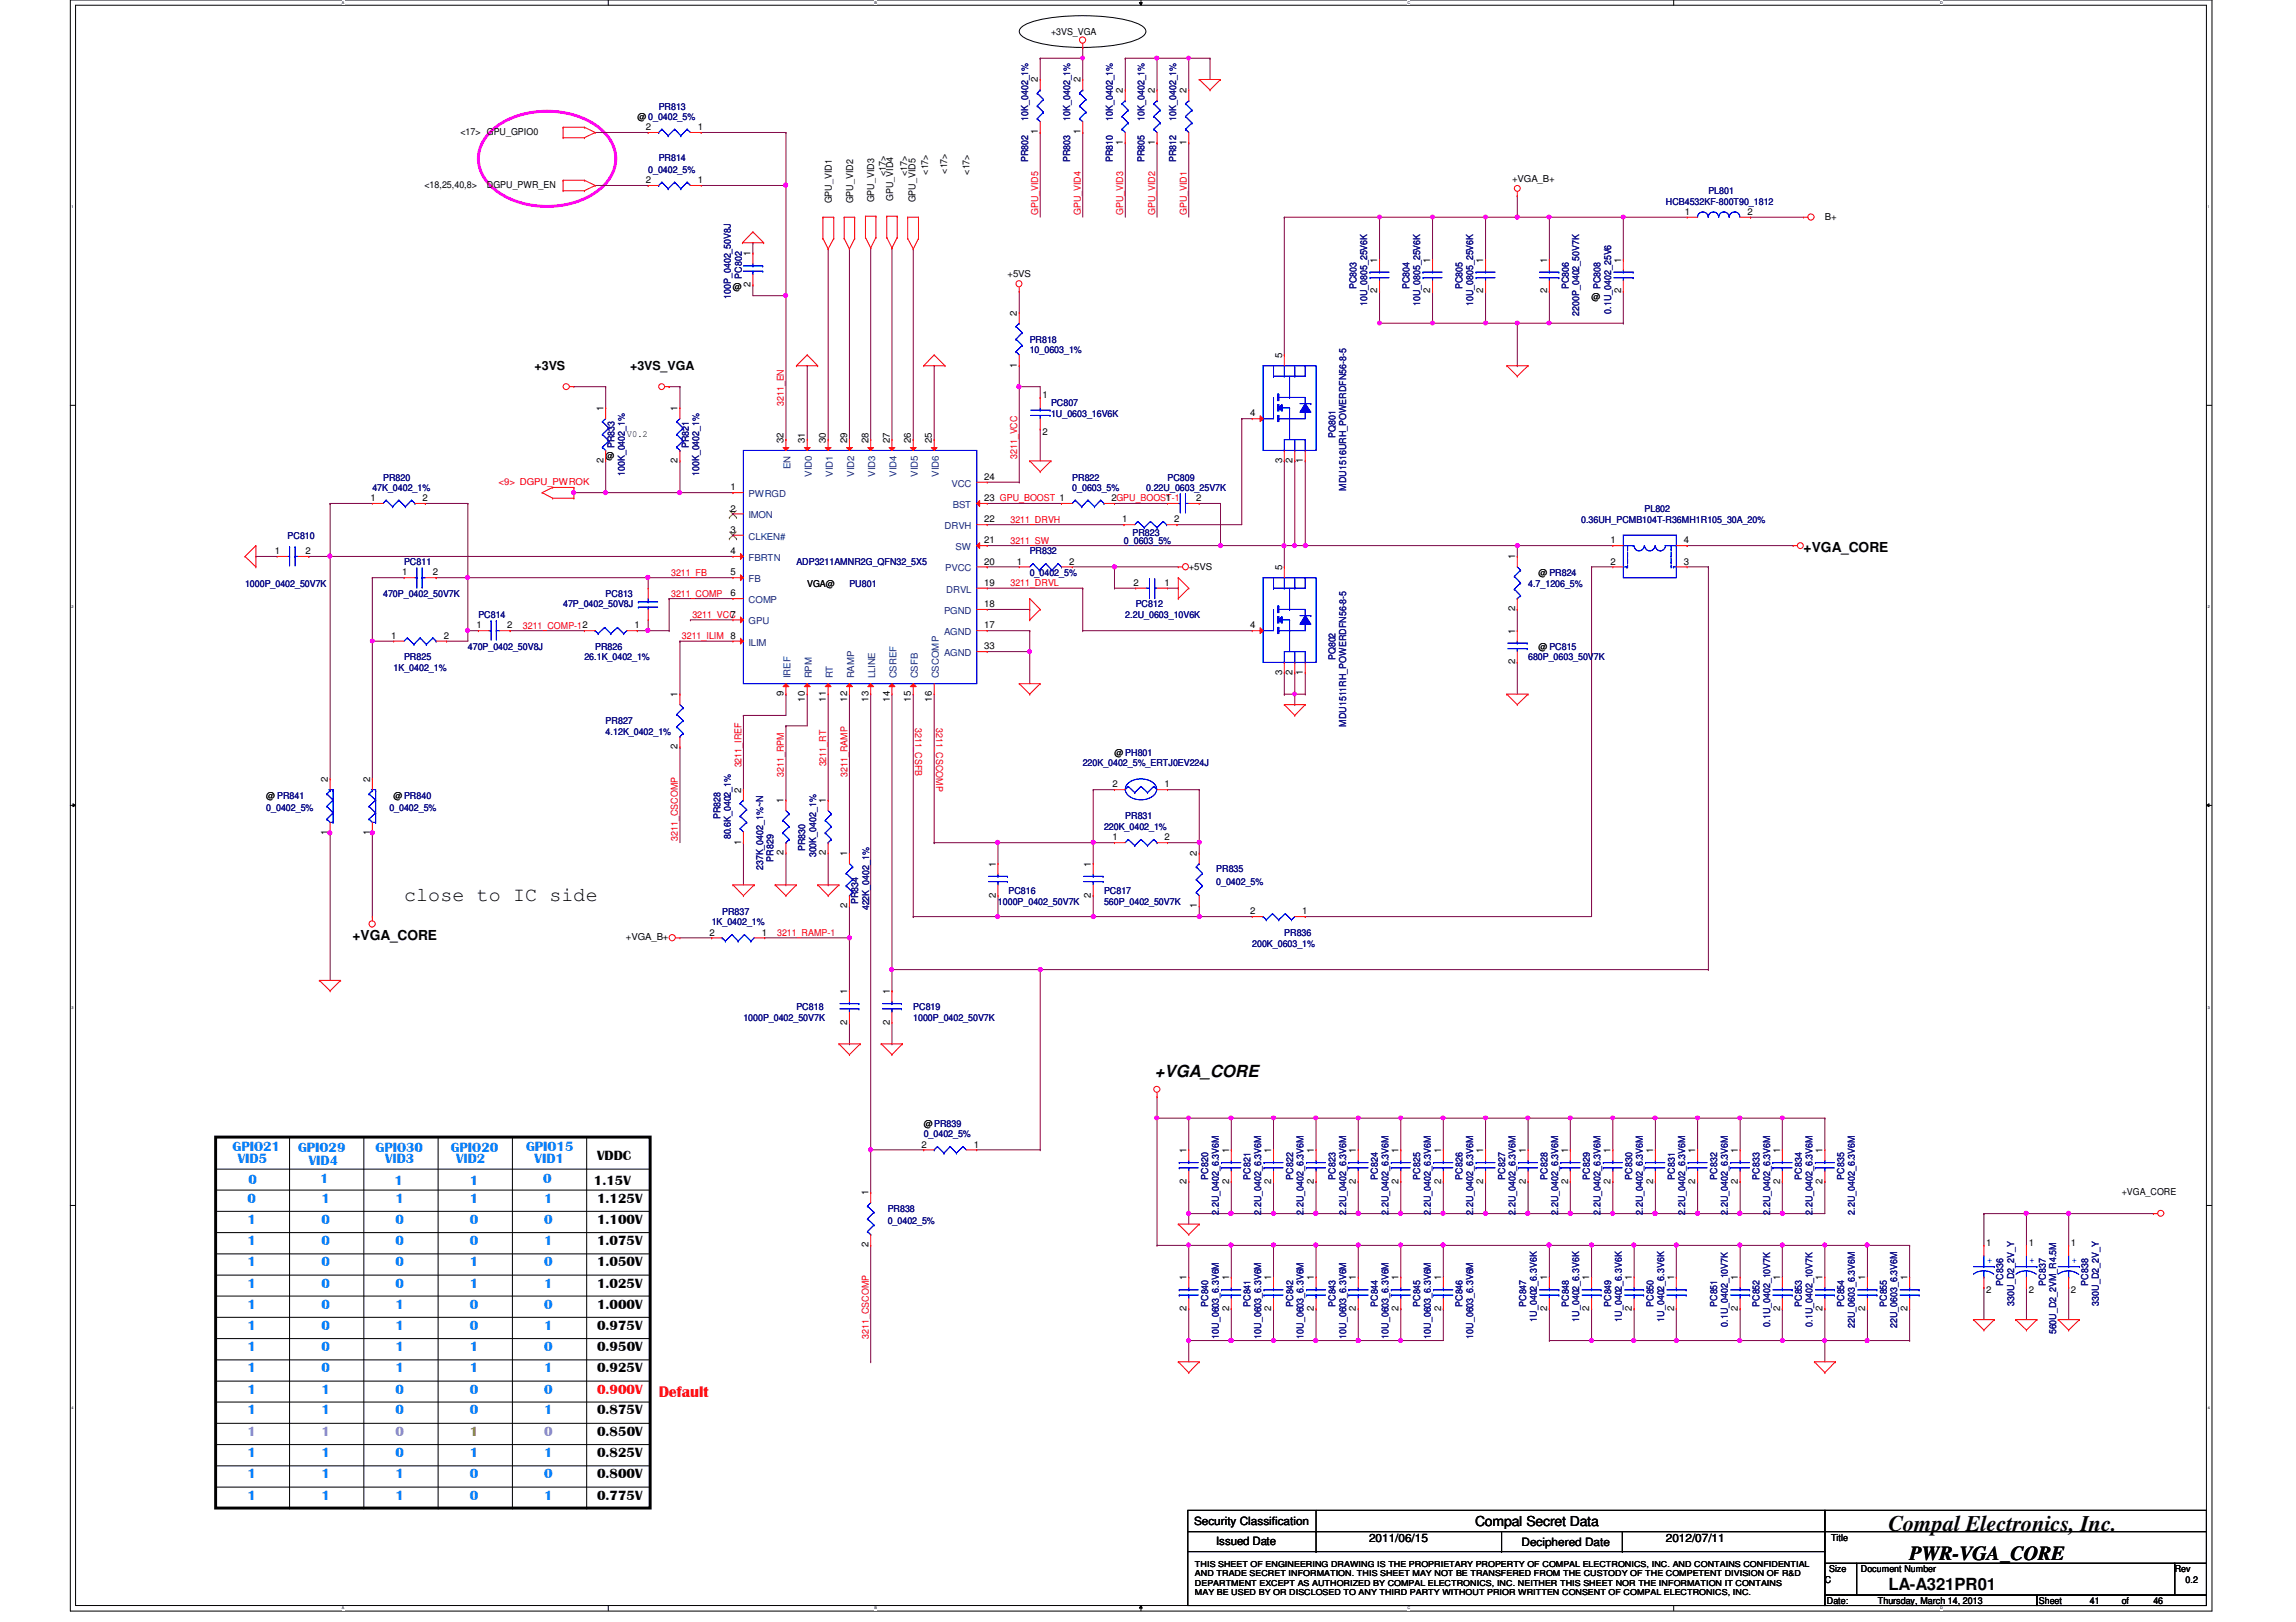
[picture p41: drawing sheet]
<svg xmlns="http://www.w3.org/2000/svg" width="297mm" height="210mm" viewBox="0 0 297 210" stroke-linecap="round" stroke-linejoin="round" font-family="sans-serif">
<defs><g id="words">
<text font-size="2.9" x="244.3" y="198.1">Compal Electronics, Inc.</text>
<g font-size="2.6">
<text x="52.3" y="116.6">close to IC side</text>
<text x="247.1" y="201.8">PWR-VGA_CORE</text>
</g>
<g font-size="2.2">
<text x="149.4" y="139.4">+VGA_CORE</text>
<text x="244.3" y="205.7">LA-A321PR01</text>
</g>
<text font-size="2" fill="#f00" x="85.2" y="180.8">Default</text>
<g font-size="1.8">
<text x="233.3" y="71.5">+VGA_CORE</text>
<text x="45.6" y="121.7">+VGA_CORE</text>
<text x="76.8" y="153.3">1.15V</text>
<text x="77.3" y="155.6">1.125V</text>
<text x="77.3" y="150.2">VDDC</text>
<text x="77.3" y="158.4">1.100V</text>
<text x="77.3" y="161.1">1.075V</text>
<text x="77.3" y="166.6">1.025V</text>
<text x="77.3" y="163.9">1.050V</text>
<text x="77.3" y="169.3">1.000V</text>
<text x="77.3" y="172.1">0.975V</text>
<text x="77.3" y="174.8">0.950V</text>
<text x="77.3" y="177.6">0.925V</text>
<text x="77.3" y="183">0.875V</text>
<text x="77.3" y="185.8">0.850V</text>
<text x="77.3" y="188.6">0.825V</text>
<text x="77.3" y="191.3">0.800V</text>
<text x="77.3" y="194.1">0.775V</text>
<text x="190.8" y="197.5">Compal Secret Data</text>
</g>
<g font-size="1.8" fill="#0080ff">
<text x="30.1" y="148.9">GPIO21</text>
<text x="38.6" y="149.1">GPIO29</text>
<text x="48.6" y="149.1">GPIO30</text>
<text x="58.3" y="149.1">GPIO20</text>
<text x="68.1" y="148.9">GPIO15</text>
<text x="30.8" y="150.5">VID5</text>
<text x="32" y="155.6">0</text>
<text x="32.1" y="153.2">0</text>
<text x="40" y="150.7">VID4</text>
<text x="41.4" y="153">1</text>
<text x="41.6" y="155.6">1</text>
<text x="49.8" y="150.5">VID3</text>
<text x="51.1" y="153.3">1</text>
<text x="51.2" y="155.6">1</text>
<text x="59" y="150.5">VID2</text>
<text x="60.8" y="155.6">1</text>
<text x="60.8" y="153.3">1</text>
<text x="69.2" y="150.5">VID1</text>
<text x="70.3" y="153">0</text>
<text x="70.4" y="155.6">1</text>
<text x="32" y="161.1">1</text>
<text x="32" y="158.4">1</text>
<text x="41.6" y="158.4">0</text>
<text x="41.6" y="161.1">0</text>
<text x="51.2" y="158.4">0</text>
<text x="51.2" y="161.1">0</text>
<text x="60.8" y="158.4">0</text>
<text x="60.8" y="161.1">0</text>
<text x="70.4" y="161.1">1</text>
<text x="70.4" y="158.4">0</text>
<text x="32" y="163.9">1</text>
<text x="32" y="166.6">1</text>
<text x="41.6" y="166.6">0</text>
<text x="41.6" y="163.9">0</text>
<text x="51.2" y="163.9">0</text>
<text x="51.2" y="166.6">0</text>
<text x="60.8" y="166.6">1</text>
<text x="60.8" y="163.9">1</text>
<text x="70.4" y="163.9">0</text>
<text x="70.4" y="166.6">1</text>
<text x="32" y="169.3">1</text>
<text x="32" y="172.1">1</text>
<text x="41.6" y="169.3">0</text>
<text x="41.6" y="172.1">0</text>
<text x="51.2" y="169.3">1</text>
<text x="51.2" y="172.1">1</text>
<text x="60.8" y="172.1">0</text>
<text x="60.8" y="169.3">0</text>
<text x="70.4" y="172.1">1</text>
<text x="70.4" y="169.3">0</text>
<text x="32" y="177.6">1</text>
<text x="32" y="174.8">1</text>
<text x="41.6" y="177.6">0</text>
<text x="41.6" y="174.8">0</text>
<text x="51.2" y="177.6">1</text>
<text x="51.2" y="174.8">1</text>
<text x="60.8" y="174.8">1</text>
<text x="60.8" y="177.6">1</text>
<text x="70.4" y="177.6">1</text>
<text x="70.4" y="174.8">0</text>
<text x="32" y="183">1</text>
<text x="32" y="180.3">1</text>
<text x="41.6" y="183">1</text>
<text x="41.6" y="180.3">1</text>
<text x="51.2" y="183">0</text>
<text x="51.2" y="180.3">0</text>
<text x="60.8" y="183">0</text>
<text x="60.8" y="180.3">0</text>
<text x="70.4" y="183">1</text>
<text x="70.4" y="180.3">0</text>
<text x="32" y="191.3">1</text>
<text x="32" y="188.6">1</text>
<text x="41.6" y="188.6">1</text>
<text x="41.6" y="191.3">1</text>
<text x="51.2" y="191.3">1</text>
<text x="51.2" y="188.6">0</text>
<text x="60.8" y="188.6">1</text>
<text x="60.8" y="191.3">0</text>
<text x="70.4" y="191.3">0</text>
<text x="70.4" y="188.6">1</text>
<text x="32" y="194.1">1</text>
<text x="41.6" y="194.1">1</text>
<text x="51.2" y="194.1">1</text>
<text x="60.8" y="194.1">0</text>
<text x="70.4" y="194.1">1</text>
</g>
<text font-size="1.8" fill="#8080ff" x="32" y="185.8">1</text>
<g font-size="1.8" fill="#8080c0">
<text x="41.6" y="185.8">1</text>
<text x="51.2" y="185.8">0</text>
<text x="70.4" y="185.8">0</text>
</g>
<text font-size="1.8" fill="#808040" x="60.8" y="185.8">1</text>
<text font-size="1.8" fill="#f00" x="77.3" y="180.3">0.900V</text>
<g font-size="1.6">
<text x="69.2" y="47.9">+3VS</text>
<text x="81.5" y="47.9">+3VS_VGA</text>
</g>
<g font-size="1.5">
<text x="154.5" y="197.4">Security Classification</text>
<text x="157.3" y="199.9">Issued Date</text>
<text x="177.1" y="199.6">2011/06/15</text>
<text x="196.8" y="200.1">Deciphered Date</text>
<text x="215.5" y="199.6">2012/07/11</text>
</g>
<g font-size="1.2">
<text x="136" y="4.6">+3VS_VGA</text>
<text x="134.3" y="10.7" transform="rotate(-90 134.3 10.7)">2</text>
<text x="139.8" y="10.7" transform="rotate(-90 139.8 10.7)">2</text>
<text x="59.6" y="17.4">&lt;17&gt; GPU_GPIO0</text>
<text x="82.5" y="15.5">@ 0_0402_5%</text>
<text x="83.6" y="16.8">2</text>
<text x="90.3" y="16.8">1</text>
<text x="134.3" y="17.4" transform="rotate(-90 134.3 17.4)">1</text>
<text x="139.8" y="17.4" transform="rotate(-90 139.8 17.4)">1</text>
<text x="145.3" y="12.1" transform="rotate(-90 145.3 12.1)">2</text>
<text x="149.4" y="12.1" transform="rotate(-90 149.4 12.1)">2</text>
<text x="153.5" y="12.1" transform="rotate(-90 153.5 12.1)">2</text>
<text x="83.6" y="23.7">2</text>
<text x="90.3" y="23.7">1</text>
<text x="114.6" y="22.8" transform="rotate(-90 114.6 22.8)">&lt;17&gt;</text>
<text x="117.3" y="22.8" transform="rotate(-90 117.3 22.8)">&lt;17&gt;</text>
<text x="120.1" y="22.6" transform="rotate(-90 120.1 22.6)">&lt;17&gt;</text>
<text x="122.6" y="22.5" transform="rotate(-90 122.6 22.5)">&lt;17&gt;</text>
<text x="125.4" y="22.6" transform="rotate(-90 125.4 22.6)">&lt;17&gt;</text>
<text x="145.3" y="18.8" transform="rotate(-90 145.3 18.8)">1</text>
<text x="149.4" y="18.8" transform="rotate(-90 149.4 18.8)">1</text>
<text x="153.5" y="18.8" transform="rotate(-90 153.5 18.8)">1</text>
<text x="195.6" y="23.5">+VGA_B+</text>
<text x="54.9" y="24.3">&lt;18,25,40,8&gt;</text>
<text x="63" y="24.3">DGPU_PWR_EN</text>
<text x="107.6" y="26.3" transform="rotate(-90 107.6 26.3)">GPU_VID1</text>
<text x="110.4" y="26.3" transform="rotate(-90 110.4 26.3)">GPU_VID2</text>
<text x="113.1" y="26.2" transform="rotate(-90 113.1 26.2)">GPU_VID3</text>
<text x="115.6" y="26" transform="rotate(-90 115.6 26)">GPU_VID4</text>
<text x="118.4" y="26.2" transform="rotate(-90 118.4 26.2)">GPU_VID5</text>
<text x="218" y="27.8">1</text>
<text x="226.1" y="27.8">2</text>
<text x="236.1" y="28.4">B+</text>
<text x="97.1" y="33.2" transform="rotate(-90 97.1 33.2)">1</text>
<text x="130.3" y="35.9">+5VS</text>
<text x="178.2" y="34" transform="rotate(-90 178.2 34)">1</text>
<text x="185" y="34" transform="rotate(-90 185 34)">1</text>
<text x="191.9" y="34" transform="rotate(-90 191.9 34)">1</text>
<text x="200.1" y="34" transform="rotate(-90 200.1 34)">1</text>
<text x="209.7" y="34" transform="rotate(-90 209.7 34)">1</text>
<text x="94.8" y="37.5">@</text>
<text x="97.1" y="37.2" transform="rotate(-90 97.1 37.2)">2</text>
<text x="131.6" y="40.9" transform="rotate(-90 131.6 40.9)">2</text>
<text x="178.2" y="38" transform="rotate(-90 178.2 38)">2</text>
<text x="185" y="38" transform="rotate(-90 185 38)">2</text>
<text x="191.9" y="38" transform="rotate(-90 191.9 38)">2</text>
<text x="200.1" y="38" transform="rotate(-90 200.1 38)">2</text>
<text x="205.9" y="38.9">@</text>
<text x="209.7" y="38" transform="rotate(-90 209.7 38)">2</text>
<text x="131.6" y="47.6" transform="rotate(-90 131.6 47.6)">1</text>
<text x="165.9" y="46.4" transform="rotate(-90 165.9 46.4)">5</text>
<text x="78.1" y="53.2" transform="rotate(-90 78.1 53.2)">1</text>
<text x="87.7" y="53.2" transform="rotate(-90 87.7 53.2)">1</text>
<text x="134.9" y="51.6">1</text>
<text x="161.8" y="53.9">4</text>
<text x="78.1" y="59.9" transform="rotate(-90 78.1 59.9)">2</text>
<text x="78.4" y="59.4">@</text>
<text x="81.1" y="56.6">V0.2</text>
<text x="87.7" y="59.9" transform="rotate(-90 87.7 59.9)">2</text>
<text x="101.4" y="57.3" transform="rotate(-90 101.4 57.3)">32</text>
<text x="104.1" y="57.3" transform="rotate(-90 104.1 57.3)">31</text>
<text x="106.8" y="57.3" transform="rotate(-90 106.8 57.3)">30</text>
<text x="109.6" y="57.3" transform="rotate(-90 109.6 57.3)">29</text>
<text x="112.3" y="57.3" transform="rotate(-90 112.3 57.3)">28</text>
<text x="115.1" y="57.3" transform="rotate(-90 115.1 57.3)">27</text>
<text x="117.9" y="57.3" transform="rotate(-90 117.9 57.3)">26</text>
<text x="120.6" y="57.3" transform="rotate(-90 120.6 57.3)">25</text>
<text x="134.9" y="56.3">2</text>
<text x="165.9" y="59.9" transform="rotate(-90 165.9 59.9)">3</text>
<text x="167.2" y="59.9" transform="rotate(-90 167.2 59.9)">2</text>
<text x="168.6" y="59.9" transform="rotate(-90 168.6 59.9)">1</text>
<text x="47.9" y="64.9">1</text>
<text x="54.6" y="64.9">2</text>
<text x="94.5" y="63.5">1</text>
<text x="127.3" y="62.1">24</text>
<text x="127.3" y="64.9">23 GPU_BOOST 1</text>
<text x="143.8" y="64.9">2GPU_BOOST-1</text>
<text x="150.8" y="64.9">1</text>
<text x="154.8" y="64.9">2</text>
<text x="35.6" y="71.7">1</text>
<text x="39.5" y="71.7">2</text>
<text x="94.5" y="66.2">2</text>
<text x="94.5" y="69">3</text>
<text x="94.5" y="71.7">4</text>
<text x="127.3" y="67.6">22</text>
<text x="127.3" y="70.3">21</text>
<text x="145.2" y="67.6">1</text>
<text x="151.9" y="67.6">2</text>
<text x="208.4" y="70.3">1</text>
<text x="217.8" y="70.3">4</text>
<text x="52" y="74.5">1</text>
<text x="56" y="74.5">2</text>
<text x="94.5" y="74.5">5</text>
<text x="94.5" y="77.2">6</text>
<text x="104.4" y="75.9">VGA@</text>
<text x="127.3" y="73.1">20</text>
<text x="127.3" y="75.8">19</text>
<text x="131.6" y="73.1">1</text>
<text x="138.3" y="73.1">2</text>
<text x="146.6" y="75.8">2</text>
<text x="150.7" y="75.8">1</text>
<text x="153.8" y="73.7">+5VS</text>
<text x="165.9" y="73.8" transform="rotate(-90 165.9 73.8)">5</text>
<text x="196" y="72.4" transform="rotate(-90 196 72.4)">1</text>
<text x="199" y="74.5">@ PR824</text>
<text x="208.4" y="73.1">2</text>
<text x="217.8" y="73.1">3</text>
<text x="50.6" y="82.7">1</text>
<text x="57.4" y="82.7">2</text>
<text x="61.6" y="81.3">1</text>
<text x="65.6" y="81.3">2</text>
<text x="82.1" y="81.3">1</text>
<text x="94.5" y="79.9">7</text>
<text x="94.5" y="82.7">8</text>
<text x="127.3" y="78.6">18</text>
<text x="127.3" y="81.3">17</text>
<text x="161.8" y="81.3">4</text>
<text x="196" y="82" transform="rotate(-90 196 82)">1</text>
<text x="196" y="79.1" transform="rotate(-90 196 79.1)">2</text>
<text x="127.3" y="84">33</text>
<text x="165.9" y="87.4" transform="rotate(-90 165.9 87.4)">3</text>
<text x="167.2" y="87.4" transform="rotate(-90 167.2 87.4)">2</text>
<text x="168.6" y="87.4" transform="rotate(-90 168.6 87.4)">1</text>
<text x="196" y="86" transform="rotate(-90 196 86)">2</text>
<text x="199" y="84.1">@ PC815</text>
<text x="87.7" y="90.2" transform="rotate(-90 87.7 90.2)">1</text>
<text x="101.4" y="90.1" transform="rotate(-90 101.4 90.1)">9</text>
<text x="104.1" y="90.8" transform="rotate(-90 104.1 90.8)">10</text>
<text x="106.8" y="90.8" transform="rotate(-90 106.8 90.8)">11</text>
<text x="109.6" y="90.8" transform="rotate(-90 109.6 90.8)">12</text>
<text x="112.3" y="90.8" transform="rotate(-90 112.3 90.8)">13</text>
<text x="115.1" y="90.8" transform="rotate(-90 115.1 90.8)">14</text>
<text x="117.9" y="90.8" transform="rotate(-90 117.9 90.8)">15</text>
<text x="120.6" y="90.8" transform="rotate(-90 120.6 90.8)">16</text>
<text x="42.4" y="101.2" transform="rotate(-90 42.4 101.2)">2</text>
<text x="47.9" y="101.2" transform="rotate(-90 47.9 101.2)">2</text>
<text x="87.7" y="97" transform="rotate(-90 87.7 97)">2</text>
<text x="143.9" y="101.9">2</text>
<text x="144.2" y="97.8">@ PH801</text>
<text x="150.7" y="101.9">1</text>
<text x="34.5" y="103.3">@ PR841</text>
<text x="50.9" y="103.3">@PR840</text>
<text x="95.9" y="102.6" transform="rotate(-90 95.9 102.6)">2</text>
<text x="101.4" y="103.9" transform="rotate(-90 101.4 103.9)">1</text>
<text x="106.8" y="103.9" transform="rotate(-90 106.8 103.9)">1</text>
<text x="42.4" y="108.1" transform="rotate(-90 42.4 108.1)">1</text>
<text x="47.9" y="108.1" transform="rotate(-90 47.9 108.1)">1</text>
<text x="95.9" y="109.3" transform="rotate(-90 95.9 109.3)">1</text>
<text x="101.4" y="110.7" transform="rotate(-90 101.4 110.7)">2</text>
<text x="106.8" y="110.7" transform="rotate(-90 106.8 110.7)">2</text>
<text x="109.6" y="110.8" transform="rotate(-90 109.6 110.8)">1</text>
<text x="128.8" y="112.2" transform="rotate(-90 128.8 112.2)">1</text>
<text x="141.1" y="112.2" transform="rotate(-90 141.1 112.2)">1</text>
<text x="143.9" y="108.8">1</text>
<text x="150.7" y="108.8">2</text>
<text x="154.9" y="110.8" transform="rotate(-90 154.9 110.8)">2</text>
<text x="109.6" y="117.6" transform="rotate(-90 109.6 117.6)">2</text>
<text x="128.8" y="116.2" transform="rotate(-90 128.8 116.2)">2</text>
<text x="141.1" y="116.2" transform="rotate(-90 141.1 116.2)">2</text>
<text x="154.9" y="117.6" transform="rotate(-90 154.9 117.6)">1</text>
<text x="161.8" y="118.3">2</text>
<text x="168.5" y="118.3">1</text>
<text x="81" y="121.7">+VGA_B+</text>
<text x="91.8" y="121.1">2</text>
<text x="98.5" y="121.1">1</text>
<text x="109.6" y="128.7" transform="rotate(-90 109.6 128.7)">1</text>
<text x="115.1" y="128.7" transform="rotate(-90 115.1 128.7)">1</text>
<text x="109.6" y="132.6" transform="rotate(-90 109.6 132.6)">2</text>
<text x="115.1" y="132.6" transform="rotate(-90 115.1 132.6)">2</text>
<text x="119.2" y="148.5">2</text>
<text x="119.5" y="145.8">@PR839</text>
<text x="126" y="148.5">1</text>
<text x="153.5" y="149.2" transform="rotate(-90 153.5 149.2)">1</text>
<text x="159" y="149.2" transform="rotate(-90 159 149.2)">1</text>
<text x="164.5" y="149.2" transform="rotate(-90 164.5 149.2)">1</text>
<text x="170" y="149.2" transform="rotate(-90 170 149.2)">1</text>
<text x="175.4" y="149.2" transform="rotate(-90 175.4 149.2)">1</text>
<text x="180.9" y="149.2" transform="rotate(-90 180.9 149.2)">1</text>
<text x="186.4" y="149.2" transform="rotate(-90 186.4 149.2)">1</text>
<text x="191.9" y="149.2" transform="rotate(-90 191.9 149.2)">1</text>
<text x="197.4" y="149.2" transform="rotate(-90 197.4 149.2)">1</text>
<text x="202.9" y="149.2" transform="rotate(-90 202.9 149.2)">1</text>
<text x="208.4" y="149.2" transform="rotate(-90 208.4 149.2)">1</text>
<text x="213.9" y="149.2" transform="rotate(-90 213.9 149.2)">1</text>
<text x="219.3" y="149.2" transform="rotate(-90 219.3 149.2)">1</text>
<text x="224.8" y="149.2" transform="rotate(-90 224.8 149.2)">1</text>
<text x="230.3" y="149.2" transform="rotate(-90 230.3 149.2)">1</text>
<text x="235.8" y="149.2" transform="rotate(-90 235.8 149.2)">1</text>
<text x="112.3" y="154.7" transform="rotate(-90 112.3 154.7)">1</text>
<text x="153.5" y="153.2" transform="rotate(-90 153.5 153.2)">2</text>
<text x="159" y="153.2" transform="rotate(-90 159 153.2)">2</text>
<text x="164.5" y="153.2" transform="rotate(-90 164.5 153.2)">2</text>
<text x="170" y="153.2" transform="rotate(-90 170 153.2)">2</text>
<text x="175.4" y="153.2" transform="rotate(-90 175.4 153.2)">2</text>
<text x="180.9" y="153.2" transform="rotate(-90 180.9 153.2)">2</text>
<text x="186.4" y="153.2" transform="rotate(-90 186.4 153.2)">2</text>
<text x="191.9" y="153.2" transform="rotate(-90 191.9 153.2)">2</text>
<text x="197.4" y="153.2" transform="rotate(-90 197.4 153.2)">2</text>
<text x="202.9" y="153.2" transform="rotate(-90 202.9 153.2)">2</text>
<text x="208.4" y="153.2" transform="rotate(-90 208.4 153.2)">2</text>
<text x="213.9" y="153.2" transform="rotate(-90 213.9 153.2)">2</text>
<text x="219.3" y="153.2" transform="rotate(-90 219.3 153.2)">2</text>
<text x="224.8" y="153.2" transform="rotate(-90 224.8 153.2)">2</text>
<text x="230.3" y="153.2" transform="rotate(-90 230.3 153.2)">2</text>
<text x="235.8" y="153.2" transform="rotate(-90 235.8 153.2)">2</text>
<text x="274.5" y="154.6">+VGA_CORE</text>
<text x="112.3" y="161.4" transform="rotate(-90 112.3 161.4)">2</text>
<text x="257" y="161.3">1</text>
<text x="262.5" y="161.3">1</text>
<text x="267.9" y="161.3">1</text>
<text x="153.5" y="165.7" transform="rotate(-90 153.5 165.7)">1</text>
<text x="159" y="165.7" transform="rotate(-90 159 165.7)">1</text>
<text x="164.5" y="165.7" transform="rotate(-90 164.5 165.7)">1</text>
<text x="170" y="165.7" transform="rotate(-90 170 165.7)">1</text>
<text x="175.4" y="165.7" transform="rotate(-90 175.4 165.7)">1</text>
<text x="180.9" y="165.7" transform="rotate(-90 180.9 165.7)">1</text>
<text x="186.4" y="165.7" transform="rotate(-90 186.4 165.7)">1</text>
<text x="200.1" y="165.7" transform="rotate(-90 200.1 165.7)">1</text>
<text x="205.6" y="165.7" transform="rotate(-90 205.6 165.7)">1</text>
<text x="211.1" y="165.7" transform="rotate(-90 211.1 165.7)">1</text>
<text x="216.6" y="165.7" transform="rotate(-90 216.6 165.7)">1</text>
<text x="224.8" y="165.7" transform="rotate(-90 224.8 165.7)">1</text>
<text x="230.3" y="165.7" transform="rotate(-90 230.3 165.7)">1</text>
<text x="235.8" y="165.7" transform="rotate(-90 235.8 165.7)">1</text>
<text x="241.3" y="165.7" transform="rotate(-90 241.3 165.7)">1</text>
<text x="246.8" y="165.7" transform="rotate(-90 246.8 165.7)">1</text>
<text x="257" y="167.4">2</text>
<text x="262.5" y="167.4">2</text>
<text x="267.9" y="167.4">2</text>
<text x="153.5" y="169.7" transform="rotate(-90 153.5 169.7)">2</text>
<text x="159" y="169.7" transform="rotate(-90 159 169.7)">2</text>
<text x="164.5" y="169.7" transform="rotate(-90 164.5 169.7)">2</text>
<text x="170" y="169.7" transform="rotate(-90 170 169.7)">2</text>
<text x="175.4" y="169.7" transform="rotate(-90 175.4 169.7)">2</text>
<text x="180.9" y="169.7" transform="rotate(-90 180.9 169.7)">2</text>
<text x="186.4" y="169.7" transform="rotate(-90 186.4 169.7)">2</text>
<text x="200.1" y="169.7" transform="rotate(-90 200.1 169.7)">2</text>
<text x="205.6" y="169.7" transform="rotate(-90 205.6 169.7)">2</text>
<text x="211.1" y="169.7" transform="rotate(-90 211.1 169.7)">2</text>
<text x="216.6" y="169.7" transform="rotate(-90 216.6 169.7)">2</text>
<text x="224.8" y="169.7" transform="rotate(-90 224.8 169.7)">2</text>
<text x="230.3" y="169.7" transform="rotate(-90 230.3 169.7)">2</text>
<text x="235.8" y="169.7" transform="rotate(-90 235.8 169.7)">2</text>
<text x="241.3" y="169.7" transform="rotate(-90 241.3 169.7)">2</text>
<text x="246.8" y="169.7" transform="rotate(-90 246.8 169.7)">2</text>
<text x="236.6" y="203.5">Size</text>
<text x="236.9" y="199.5">Title</text>
<text x="240.7" y="203.5">Document Number</text>
<text x="281.3" y="203.5">Rev</text>
<text x="236.1" y="204.8">C</text>
<text x="236.3" y="207.6">Date:</text>
<text x="242.9" y="207.6">Thursday, March 14, 2013</text>
<text x="263.8" y="207.6">Sheet</text>
<text x="270.4" y="207.6">41</text>
<text x="274.5" y="207.6">of</text>
<text x="278.6" y="207.6">46</text>
<text x="282.7" y="204.8">0.2</text>
</g>
<g font-size="1.2" fill="#000080">
<text x="85.2" y="14.2">PR813</text>
<text x="133" y="15.6" transform="rotate(-90 133 15.6)">10K_0402_1%</text>
<text x="138.5" y="15.6" transform="rotate(-90 138.5 15.6)">10K_0402_1%</text>
<text x="144" y="15.6" transform="rotate(-90 144 15.6)">10K_0402_1%</text>
<text x="148.1" y="15.6" transform="rotate(-90 148.1 15.6)">10K_0402_1%</text>
<text x="152.2" y="15.6" transform="rotate(-90 152.2 15.6)">10K_0402_1%</text>
<text x="83.9" y="22.4">0_0402_5%</text>
<text x="85.2" y="20.9">PR814</text>
<text x="133" y="21" transform="rotate(-90 133 21)">PR802</text>
<text x="138.5" y="21" transform="rotate(-90 138.5 21)">PR803</text>
<text x="144" y="21" transform="rotate(-90 144 21)">PR810</text>
<text x="148.1" y="21" transform="rotate(-90 148.1 21)">PR805</text>
<text x="152.2" y="21" transform="rotate(-90 152.2 21)">PR812</text>
<text x="215.5" y="26.5">HCB4532KF-800T90_1812</text>
<text x="221" y="25.1">PL801</text>
<text x="94.6" y="38.7" transform="rotate(-90 94.6 38.7)">100P_0402_50V8J</text>
<text x="96" y="36.1" transform="rotate(-90 96 36.1)">PC802</text>
<text x="175.5" y="37.4" transform="rotate(-90 175.5 37.4)">PC803</text>
<text x="176.9" y="39.6" transform="rotate(-90 176.9 39.6)">10U_0805_25V6K</text>
<text x="182.4" y="37.4" transform="rotate(-90 182.4 37.4)">PC804</text>
<text x="183.7" y="39.6" transform="rotate(-90 183.7 39.6)">10U_0805_25V6K</text>
<text x="189.2" y="37.4" transform="rotate(-90 189.2 37.4)">PC805</text>
<text x="190.6" y="39.6" transform="rotate(-90 190.6 39.6)">10U_0805_25V6K</text>
<text x="202.9" y="37.4" transform="rotate(-90 202.9 37.4)">PC806</text>
<text x="204.3" y="40.9" transform="rotate(-90 204.3 40.9)">2200P_0402_50V7K</text>
<text x="207" y="37.4" transform="rotate(-90 207 37.4)">PC808</text>
<text x="208.4" y="40.6" transform="rotate(-90 208.4 40.6)">0.1U_0402_25V6</text>
<text x="133.2" y="44.3">PR818</text>
<text x="133.2" y="45.7">10_0603_1%</text>
<text x="136" y="52.6">PC807</text>
<text x="136" y="53.9">1U_0603_16V6K</text>
<text x="79.5" y="58" transform="rotate(-90 79.5 58)">PR833</text>
<text x="89.1" y="58" transform="rotate(-90 89.1 58)">PR821</text>
<text x="172.8" y="56.6" transform="rotate(-90 172.8 56.6)">PQ801</text>
<text x="48.2" y="63.5">47K_0402_1%</text>
<text x="49.6" y="62.2">PR820</text>
<text x="80.9" y="61.6" transform="rotate(-90 80.9 61.6)">100K_0402_1%</text>
<text x="90.5" y="61.6" transform="rotate(-90 90.5 61.6)">100K_0402_1%</text>
<text x="138.7" y="62.2">PR822</text>
<text x="138.7" y="63.5">0_0603_5%</text>
<text x="148.3" y="63.5">0.22U_0603_25V7K</text>
<text x="151" y="62.2">PC809</text>
<text x="174.2" y="63.5" transform="rotate(-90 174.2 63.5)">MDU1516URH_POWERDFN56-8-5</text>
<text x="37.2" y="69.7">PC810</text>
<text x="133.2" y="71.8">PR832</text>
<text x="145.4" y="70.4">0_0603_5%</text>
<text x="146.5" y="69.3">PR823</text>
<text x="204.6" y="67.6">0.36UH_PCMB104T-R36MH1R105_30A_20%</text>
<text x="212.8" y="66.3">PL802</text>
<text x="31.7" y="75.9">1000P_0402_50V7K</text>
<text x="49.6" y="77.3">470P_0402_50V7K</text>
<text x="52.3" y="73.2">PC811</text>
<text x="78.4" y="77.3">PC813</text>
<text x="103" y="73.2">ADP3211AMNR2G_QFN32_5X5</text>
<text x="109.9" y="75.9">PU801</text>
<text x="133.2" y="74.5">0_0402_5%</text>
<text x="197.7" y="75.9">4.7_1206_5%</text>
<text x="61.9" y="80">PC814</text>
<text x="72.9" y="78.6">47P_0402_50V8J</text>
<text x="145.6" y="80">2.2U_0603_10V6K</text>
<text x="146.9" y="78.6">PC812</text>
<text x="50.9" y="86.9">1K_0402_1%</text>
<text x="52.3" y="85.5">PR825</text>
<text x="60.5" y="84.1">470P_0402_50V8J</text>
<text x="75.6" y="85.5">26.1K_0402_1%</text>
<text x="77" y="84.1">PR826</text>
<text x="172.8" y="85.4" transform="rotate(-90 172.8 85.4)">PQ802</text>
<text x="197.7" y="85.5">680P_0603_50V7K</text>
<text x="78.4" y="93.7">PR827</text>
<text x="78.4" y="95.1">4.12K_0402_1%</text>
<text x="174.2" y="94.1" transform="rotate(-90 174.2 94.1)">MDU1511RH_POWERDFN56-8-5</text>
<text x="140.1" y="99.2">220K_0402_5%_ERTJ0EV224J</text>
<text x="34.5" y="104.9">0_0402_5%</text>
<text x="50.4" y="104.9">0_0402_5%</text>
<text x="93.2" y="106" transform="rotate(-90 93.2 106)">PR828</text>
<text x="142.8" y="107.4">220K_0402_1%</text>
<text x="145.6" y="106">PR831</text>
<text x="94.6" y="108.6" transform="rotate(-90 94.6 108.6)">80.6K_0402_1%</text>
<text x="98.7" y="112.6" transform="rotate(-90 98.7 112.6)">237K_0402_1%~N</text>
<text x="100.1" y="111.5" transform="rotate(-90 100.1 111.5)">PR829</text>
<text x="104.2" y="110.2" transform="rotate(-90 104.2 110.2)">PR830</text>
<text x="105.6" y="111" transform="rotate(-90 105.6 111)">300K_0402_1%</text>
<text x="157.3" y="112.9">PR835</text>
<text x="92.1" y="119.8">1K_0402_1%</text>
<text x="93.4" y="118.4">PR837</text>
<text x="111" y="117" transform="rotate(-90 111 117)">PR834</text>
<text x="112.4" y="117.8" transform="rotate(-90 112.4 117.8)">422K_0402_1%</text>
<text x="129.1" y="117.1">1000P_0402_50V7K</text>
<text x="130.5" y="115.7">PC816</text>
<text x="142.8" y="115.7">PC817</text>
<text x="142.8" y="117.1">560P_0402_50V7K</text>
<text x="157.3" y="114.6">0_0402_5%</text>
<text x="162" y="122.5">200K_0603_1%</text>
<text x="166.2" y="121.2">PR836</text>
<text x="103" y="130.8">PC818</text>
<text x="118.1" y="130.8">PC819</text>
<text x="96.2" y="132.1">1000P_0402_50V7K</text>
<text x="118.1" y="132.1">1000P_0402_50V7K</text>
<text x="119.5" y="147.2">0_0402_5%</text>
<text x="156.3" y="152.7" transform="rotate(-90 156.3 152.7)">PC820</text>
<text x="161.8" y="152.7" transform="rotate(-90 161.8 152.7)">PC821</text>
<text x="167.3" y="152.7" transform="rotate(-90 167.3 152.7)">PC822</text>
<text x="172.8" y="152.7" transform="rotate(-90 172.8 152.7)">PC823</text>
<text x="178.3" y="152.7" transform="rotate(-90 178.3 152.7)">PC824</text>
<text x="183.7" y="152.7" transform="rotate(-90 183.7 152.7)">PC825</text>
<text x="189.2" y="152.7" transform="rotate(-90 189.2 152.7)">PC826</text>
<text x="194.7" y="152.7" transform="rotate(-90 194.7 152.7)">PC827</text>
<text x="200.2" y="152.7" transform="rotate(-90 200.2 152.7)">PC828</text>
<text x="205.7" y="152.7" transform="rotate(-90 205.7 152.7)">PC829</text>
<text x="211.2" y="152.7" transform="rotate(-90 211.2 152.7)">PC830</text>
<text x="216.7" y="152.7" transform="rotate(-90 216.7 152.7)">PC831</text>
<text x="222.2" y="152.7" transform="rotate(-90 222.2 152.7)">PC832</text>
<text x="227.6" y="152.7" transform="rotate(-90 227.6 152.7)">PC833</text>
<text x="233.1" y="152.7" transform="rotate(-90 233.1 152.7)">PC834</text>
<text x="238.6" y="152.7" transform="rotate(-90 238.6 152.7)">PC835</text>
<text x="114.8" y="156.8">PR838</text>
<text x="114.8" y="158.5">0_0402_5%</text>
<text x="157.7" y="157.2" transform="rotate(-90 157.7 157.2)">2.2U_0402_6.3V6M</text>
<text x="163.1" y="157.2" transform="rotate(-90 163.1 157.2)">2.2U_0402_6.3V6M</text>
<text x="168.7" y="157.2" transform="rotate(-90 168.7 157.2)">2.2U_0402_6.3V6M</text>
<text x="174.2" y="157.2" transform="rotate(-90 174.2 157.2)">2.2U_0402_6.3V6M</text>
<text x="179.6" y="157.2" transform="rotate(-90 179.6 157.2)">2.2U_0402_6.3V6M</text>
<text x="185.1" y="157.2" transform="rotate(-90 185.1 157.2)">2.2U_0402_6.3V6M</text>
<text x="190.6" y="157.2" transform="rotate(-90 190.6 157.2)">2.2U_0402_6.3V6M</text>
<text x="196.1" y="157.2" transform="rotate(-90 196.1 157.2)">2.2U_0402_6.3V6M</text>
<text x="201.6" y="157.2" transform="rotate(-90 201.6 157.2)">2.2U_0402_6.3V6M</text>
<text x="207" y="157.2" transform="rotate(-90 207 157.2)">2.2U_0402_6.3V6M</text>
<text x="212.6" y="157.2" transform="rotate(-90 212.6 157.2)">2.2U_0402_6.3V6M</text>
<text x="218" y="157.2" transform="rotate(-90 218 157.2)">2.2U_0402_6.3V6M</text>
<text x="223.5" y="157.2" transform="rotate(-90 223.5 157.2)">2.2U_0402_6.3V6M</text>
<text x="229" y="157.2" transform="rotate(-90 229 157.2)">2.2U_0402_6.3V6M</text>
<text x="234.5" y="157.2" transform="rotate(-90 234.5 157.2)">2.2U_0402_6.3V6M</text>
<text x="240" y="157.2" transform="rotate(-90 240 157.2)">2.2U_0402_6.3V6M</text>
<text x="259.2" y="166.4" transform="rotate(-90 259.2 166.4)">PC836</text>
<text x="264.7" y="166.4" transform="rotate(-90 264.7 166.4)">PC837</text>
<text x="270.2" y="166.4" transform="rotate(-90 270.2 166.4)">PC838</text>
<text x="156.3" y="169.1" transform="rotate(-90 156.3 169.1)">PC840</text>
<text x="157.7" y="173.2" transform="rotate(-90 157.7 173.2)">10U_0603_6.3V6M</text>
<text x="161.8" y="169.1" transform="rotate(-90 161.8 169.1)">PC841</text>
<text x="163.1" y="173.2" transform="rotate(-90 163.1 173.2)">10U_0603_6.3V6M</text>
<text x="167.3" y="169.1" transform="rotate(-90 167.3 169.1)">PC842</text>
<text x="168.7" y="173.2" transform="rotate(-90 168.7 173.2)">10U_0603_6.3V6M</text>
<text x="172.8" y="169.1" transform="rotate(-90 172.8 169.1)">PC843</text>
<text x="174.2" y="173.2" transform="rotate(-90 174.2 173.2)">10U_0603_6.3V6M</text>
<text x="178.3" y="169.1" transform="rotate(-90 178.3 169.1)">PC844</text>
<text x="179.6" y="173.2" transform="rotate(-90 179.6 173.2)">10U_0603_6.3V6M</text>
<text x="183.7" y="169.1" transform="rotate(-90 183.7 169.1)">PC845</text>
<text x="185.1" y="173.2" transform="rotate(-90 185.1 173.2)">10U_0603_6.3V6M</text>
<text x="189.2" y="169.1" transform="rotate(-90 189.2 169.1)">PC846</text>
<text x="190.6" y="173.2" transform="rotate(-90 190.6 173.2)">10U_0603_6.3V6M</text>
<text x="197.4" y="169.1" transform="rotate(-90 197.4 169.1)">PC847</text>
<text x="198.8" y="171" transform="rotate(-90 198.8 171)">1U_0402_6.3V6K</text>
<text x="202.9" y="169.1" transform="rotate(-90 202.9 169.1)">PC848</text>
<text x="204.3" y="171" transform="rotate(-90 204.3 171)">1U_0402_6.3V6K</text>
<text x="208.4" y="169.1" transform="rotate(-90 208.4 169.1)">PC849</text>
<text x="209.8" y="171" transform="rotate(-90 209.8 171)">1U_0402_6.3V6K</text>
<text x="213.9" y="169.1" transform="rotate(-90 213.9 169.1)">PC850</text>
<text x="215.3" y="171" transform="rotate(-90 215.3 171)">1U_0402_6.3V6K</text>
<text x="222.2" y="169.1" transform="rotate(-90 222.2 169.1)">PC851</text>
<text x="223.5" y="171.7" transform="rotate(-90 223.5 171.7)">0.1U_0402_10V7K</text>
<text x="227.6" y="169.1" transform="rotate(-90 227.6 169.1)">PC852</text>
<text x="229" y="171.7" transform="rotate(-90 229 171.7)">0.1U_0402_10V7K</text>
<text x="233.1" y="169.1" transform="rotate(-90 233.1 169.1)">PC853</text>
<text x="234.5" y="171.7" transform="rotate(-90 234.5 171.7)">0.1U_0402_10V7K</text>
<text x="238.6" y="169.1" transform="rotate(-90 238.6 169.1)">PC854</text>
<text x="240" y="171.9" transform="rotate(-90 240 171.9)">22U_0603_6.3V6M</text>
<text x="244.1" y="169.1" transform="rotate(-90 244.1 169.1)">PC855</text>
<text x="245.4" y="171.9" transform="rotate(-90 245.4 171.9)">22U_0603_6.3V6M</text>
<text x="260.6" y="169" transform="rotate(-90 260.6 169)">330U_D2_2V_Y</text>
<text x="266" y="172.7" transform="rotate(-90 266 172.7)">560U_D2_2VM_R4.5M</text>
<text x="271.5" y="169" transform="rotate(-90 271.5 169)">330U_D2_2V_Y</text>
</g>
<g font-size="1.2" fill="#f00">
<text x="134.3" y="27.9" transform="rotate(-90 134.3 27.9)">GPU_VID5</text>
<text x="139.8" y="27.9" transform="rotate(-90 139.8 27.9)">GPU_VID4</text>
<text x="145.3" y="27.9" transform="rotate(-90 145.3 27.9)">GPU_VID3</text>
<text x="149.4" y="27.9" transform="rotate(-90 149.4 27.9)">GPU_VID2</text>
<text x="153.5" y="27.9" transform="rotate(-90 153.5 27.9)">GPU_VID1</text>
<text x="101.4" y="52.5" transform="rotate(-90 101.4 52.5)">3211_EN</text>
<text x="131.6" y="59.4" transform="rotate(-90 131.6 59.4)">3211_VCC</text>
<text x="64.5" y="62.7">&lt;9&gt; DGPU_PWROK</text>
<text x="130.7" y="67.6">3211_DRVH</text>
<text x="130.7" y="70.4">3211_SW</text>
<text x="86.8" y="74.5">3211_FB</text>
<text x="86.8" y="77.2">3211_COMP</text>
<text x="130.7" y="75.9">3211_DRVL</text>
<text x="67.6" y="81.4">3211_COMP-12</text>
<text x="88.2" y="82.7">3211_ILIM</text>
<text x="89.6" y="80">3211_VCC</text>
<text x="118.4" y="94.2" transform="rotate(90 118.4 94.2)">3211_CSFB</text>
<text x="121.1" y="94.2" transform="rotate(90 121.1 94.2)">3211_CSCOMP</text>
<text x="95.9" y="99.3" transform="rotate(-90 95.9 99.3)">3211_IREF</text>
<text x="101.4" y="100.5" transform="rotate(-90 101.4 100.5)">3211_RPM</text>
<text x="106.9" y="99.2" transform="rotate(-90 106.9 99.2)">3211_RT</text>
<text x="109.6" y="100.5" transform="rotate(-90 109.6 100.5)">3211_RAMP</text>
<text x="87.7" y="108.8" transform="rotate(-90 87.7 108.8)">3211_CSCOMP</text>
<text x="100.5" y="121.1">3211_RAMP-1</text>
<text x="112.4" y="173.2" transform="rotate(-90 112.4 173.2)">3211_CSCOMP</text>
</g>
<g font-size="1.2" fill="#004080">
<text x="96.9" y="64.3">PWRGD</text>
<text x="102.3" y="60.7" transform="rotate(-90 102.3 60.7)">EN</text>
<text x="105" y="61.7" transform="rotate(-90 105 61.7)">VID0</text>
<text x="107.7" y="61.7" transform="rotate(-90 107.7 61.7)">VID1</text>
<text x="110.5" y="61.7" transform="rotate(-90 110.5 61.7)">VID2</text>
<text x="113.2" y="61.7" transform="rotate(-90 113.2 61.7)">VID3</text>
<text x="116" y="61.7" transform="rotate(-90 116 61.7)">VID4</text>
<text x="118.7" y="61.7" transform="rotate(-90 118.7 61.7)">VID5</text>
<text x="121.5" y="61.7" transform="rotate(-90 121.5 61.7)">VID6</text>
<text x="123.1" y="63">VCC</text>
<text x="123.3" y="65.7">BST</text>
<text x="96.9" y="67.1">IMON</text>
<text x="96.9" y="69.8">CLKEN#</text>
<text x="122.2" y="68.5">DRVH</text>
<text x="123.6" y="71.2">SW</text>
<text x="96.9" y="72.6">FBRTN</text>
<text x="96.9" y="75.4">FB</text>
<text x="122.3" y="74">PVCC</text>
<text x="122.4" y="76.7">DRVL</text>
<text x="96.9" y="80.8">GPU</text>
<text x="96.9" y="78.1">COMP</text>
<text x="96.9" y="83.6">ILIM</text>
<text x="122.1" y="79.5">PGND</text>
<text x="122.1" y="82.2">AGND</text>
<text x="102.3" y="87.8" transform="rotate(-90 102.3 87.8)">IREF</text>
<text x="105" y="87.8" transform="rotate(-90 105 87.8)">RPM</text>
<text x="107.7" y="87.8" transform="rotate(-90 107.7 87.8)">RT</text>
<text x="110.5" y="87.8" transform="rotate(-90 110.5 87.8)">RAMP</text>
<text x="113.2" y="87.8" transform="rotate(-90 113.2 87.8)">LLINE</text>
<text x="116" y="87.8" transform="rotate(-90 116 87.8)">CSREF</text>
<text x="118.7" y="87.8" transform="rotate(-90 118.7 87.8)">CSFB</text>
<text x="121.5" y="87.8" transform="rotate(-90 121.5 87.8)">CSCOMP</text>
<text x="122.1" y="84.9">AGND</text>
</g>
<g font-size="1.2" fill="#00f">
<text x="257.1" y="163.4">+</text>
<text x="262.5" y="163.4">+</text>
<text x="268.1" y="163.4">+</text>
</g>
<g font-size="1.1">
<text x="154.6" y="204">AND TRADE SECRET INFORMATION. THIS SHEET MAY NOT BE TRANSFERED FROM THE CUSTODY OF THE COMPETENT DIVISION OF R&amp;D</text>
<text x="154.6" y="202.7">THIS SHEET OF ENGINEERING DRAWING IS THE PROPRIETARY PROPERTY OF COMPAL ELECTRONICS, INC. AND CONTAINS CONFIDENTIAL</text>
<text x="154.6" y="205.2">DEPARTMENT EXCEPT AS AUTHORIZED BY COMPAL ELECTRONICS, INC. NEITHER THIS SHEET NOR THE INFORMATION IT CONTAINS</text>
<text x="154.6" y="206.4">MAY BE USED BY OR DISCLOSED TO ANY THIRD PARTY WITHOUT PRIOR WRITTEN CONSENT OF COMPAL ELECTRONICS, INC.</text>
</g>
<g font-size=".5">
<text x="44.2" y=".5">A</text>
<text x="113.2" y=".5">B</text>
<text x="182.1" y=".5">C</text>
<text x="251" y=".5">D</text>
<text x="9.3" y="27">1</text>
<text x="285.6" y="27">1</text>
<text x="9.3" y="78.7">2</text>
<text x="285.6" y="78.7">2</text>
<text x="9.3" y="130.5">3</text>
<text x="285.6" y="130.5">3</text>
<text x="9.3" y="182.3">4</text>
<text x="285.6" y="182.3">4</text>
<text x="44.2" y="208.3">A</text>
<text x="113.2" y="208.3">B</text>
<text x="182.1" y="208.3">C</text>
<text x="251" y="208.3">D</text>
</g>
</g></defs>
<path d="M9.1 0h277.1v208.5h-277.1zM9.8 .7h275.6v207.1h-275.6z" fill="none" stroke="#000" stroke-width=".13"/>
<g fill="#fff">
<path d="M44.2 .1h.3v.5h-.3z"/>
<path d="M44.2 207.9h.3v.5h-.3z"/>
</g>
<path d="M78.7 0v.7M78.7 207.8v.6" fill="none" stroke="#000" stroke-width=".13"/>
<g fill="#fff">
<path d="M113.2 .1h.2v.5h-.2z"/>
<path d="M113.2 207.9h.2v.5h-.2z"/>
</g>
<path d="M147.4 .3h.4l-.2 .4zM147.6 0v.7M147.6 207.8l.2 .3h-.4zM147.6 207.8v.6" fill="none" stroke="#000" stroke-width=".13"/>
<path d="M147.4 .3h.4l-.2 .4zM147.6 207.8l.2 .3h-.4z" fill="#000"/>
<g fill="#fff">
<path d="M182.1 .1h.3v.5h-.3z"/>
<path d="M182.1 207.9h.3v.5h-.3z"/>
</g>
<path d="M216.5 0v.7M216.5 207.8v.6" fill="none" stroke="#000" stroke-width=".13"/>
<g fill="#fff">
<path d="M251 .1h.3v.5h-.3z"/>
<path d="M251 207.9h.3v.5h-.3z"/>
<path d="M9.3 26.5h.2v.6h-.2z"/>
<path d="M285.6 26.5h.3v.6h-.3z"/>
<path d="M9.3 78.3h.2v.6h-.2z"/>
<path d="M285.6 78.3h.3v.6h-.3z"/>
</g>
<path d="M9.1 52.5h.7M285.4 52.5h.7" fill="none" stroke="#000" stroke-width=".13"/>
<g fill="#fff">
<path d="M9.3 130.1h.2v.5h-.2z"/>
<path d="M285.6 130.1h.3v.5h-.3z"/>
</g>
<path d="M9.1 104.2h.7M9.4 104l.4 .2-.4 .2zM285.4 104.2l.4-.2v.4zM285.4 104.2h.7" fill="none" stroke="#000" stroke-width=".13"/>
<path d="M9.4 104l.4 .2-.4 .2zM285.4 104.2l.4-.2v.4z" fill="#000"/>
<g fill="#fff">
<path d="M9.3 181.9h.2v.5h-.2z"/>
<path d="M285.6 181.9h.3v.5h-.3z"/>
</g>
<g fill="none" stroke="#000" stroke-width=".13">
<path d="M132.3 3.4a11.6 11.6 0 0 1 5.1-1.3 26.2 26.2 0 0 1 9.3 .8 1.9 1.9 0 0 1 1.5 1.2 1.93 1.93 0 0 1-1.5 1.2 26.1 26.1 0 0 1-13.3 0 1.91 1.91 0 0 1-1.5-1.2l.1-.4zM9.1 156h.7M27.9 156.8h56.2M27.9 154h56.2M27.9 151.3h56.2M27.9 159.5h56.2M37.5 147.2v48M47.1 147.2v48M56.7 147.2v48M66.3 147.2v48M75.9 147.2v48M84.1 156.8h.1"/>
<path d="M84.1 154h.1M84.1 151.3h.1M84.1 159.5h.1M285.4 156h.7M27.9 173.2h56.2M27.9 170.5h56.2M27.9 167.7h56.2M27.9 165h56.2M27.9 162.3h56.2M27.9 178.7h56.2M27.9 176h56.2M84.1 173.2h.1"/>
<path d="M84.1 170.5h.1M84.1 167.7h.1M84.1 165h.1M84.1 162.3h.1M84.1 178.7h.1M84.1 176h.1M27.9 192.4h56.2M27.9 181.4h56.2M27.9 186.9h56.2M27.9 189.7h56.2M27.9 184.2h56.2M37.5 195.2h.1"/>
<path d="M47.1 195.2h.1M56.7 195.2h.1M66.3 195.2h.1M75.9 195.2h.1M84.1 192.4h.1M84.1 181.4h.1M84.1 186.9h.1M84.1 189.7h.1M84.1 184.2h.1"/>
</g>
<path d="M63.3 17.2a11 11 0 0 1 10-2.5 8.7 8.7 0 0 1 5.5 3.2 4.8 4.8 0 0 1-1.3 6.7 11.6 11.6 0 0 1-13.4 0 4.8 4.8 0 0 1-.8-7.4z" fill="none" stroke="#f0f" stroke-width=".38"/>
<path d="M27.9 147.2h56.2v48h-56.2z" fill="none" stroke="#000" stroke-width=".38"/>
<path d="M256.7 157.1h.1M256.7 157.1v4.1M262.2 157.1h.1M262.2 157.1h5.4" fill="none" stroke="#800040" stroke-width=".13"/>
<circle cx="262.1" cy="157" r=".26" fill="#f0f"/>
<circle cx="262.1" cy="157" r=".26" fill="none" stroke="#f0f" stroke-width=".13"/>
<path d="M267.6 157.1h.1M267.6 157.1v4.1" fill="none" stroke="#800040" stroke-width=".13"/>
<circle cx="267.6" cy="157" r=".26" fill="#f0f"/>
<circle cx="267.6" cy="157" r=".26" fill="none" stroke="#f0f" stroke-width=".13"/>
<path d="M225.1 161.2h.1M225.1 161.2h5.5" fill="none" stroke="#800040" stroke-width=".13"/>
<circle cx="225.1" cy="161.1" r=".26" fill="#f0f"/>
<circle cx="225.1" cy="161.1" r=".26" fill="none" stroke="#f0f" stroke-width=".13"/>
<path d="M186.7 161.2h.1M186.7 161.2h13.7" fill="none" stroke="#800040" stroke-width=".13"/>
<circle cx="200.4" cy="161.1" r=".26" fill="#f0f"/>
<circle cx="200.4" cy="161.1" r=".26" fill="none" stroke="#f0f" stroke-width=".13"/>
<circle cx="186.7" cy="161.1" r=".26" fill="#f0f"/>
<circle cx="186.7" cy="161.1" r=".26" fill="none" stroke="#f0f" stroke-width=".13"/>
<path d="M192.2 144.7h.1M192.2 144.7h5.5" fill="none" stroke="#800040" stroke-width=".13"/>
<circle cx="197.7" cy="144.7" r=".25" fill="#f0f"/>
<circle cx="197.7" cy="144.7" r=".25" fill="none" stroke="#f0f" stroke-width=".13"/>
<circle cx="192.2" cy="144.7" r=".25" fill="#f0f"/>
<circle cx="192.2" cy="144.7" r=".25" fill="none" stroke="#f0f" stroke-width=".13"/>
<path d="M192.2 157.1h.1M192.2 157.1h5.5" fill="none" stroke="#800040" stroke-width=".13"/>
<circle cx="197.6" cy="157" r=".26" fill="#f0f"/>
<circle cx="197.6" cy="157" r=".26" fill="none" stroke="#f0f" stroke-width=".13"/>
<circle cx="192.2" cy="157" r=".26" fill="#f0f"/>
<circle cx="192.2" cy="157" r=".26" fill="none" stroke="#f0f" stroke-width=".13"/>
<path d="M170.3 161.2h.1M170.3 161.2h10.9M175.7 161.2h.1M181.2 161.2h.1M181.2 161.2v4.1" fill="none" stroke="#800040" stroke-width=".13"/>
<circle cx="175.7" cy="161.1" r=".26" fill="#f0f"/>
<circle cx="175.7" cy="161.1" r=".26" fill="none" stroke="#f0f" stroke-width=".13"/>
<circle cx="170.2" cy="161.1" r=".26" fill="#f0f"/>
<circle cx="170.2" cy="161.1" r=".26" fill="none" stroke="#f0f" stroke-width=".13"/>
<path d="M175.7 161.2h.1M175.7 169.4h.1M175.7 161.2v4.1M175.7 169.4v4.1M181.2 169.4h.1M181.2 161.2h.1M181.2 169.4v4.1M181.2 161.2h5.5" fill="none" stroke="#800040" stroke-width=".13"/>
<path d="M181 160.9h.2l.2 .1v.3l-.2 .1-.2-.1z" fill-rule="evenodd" fill="#f0f"/>
<path d="M181 160.9h.2l.2 .1v.3l-.2 .1-.2-.1z" fill="none" stroke="#f0f" stroke-width=".13"/>
<path d="M164.8 161.2h.1M164.8 161.2h5.5M170.3 161.2h.1M170.3 161.2v4.1M186.7 161.2h.1M186.7 161.2v4.1" fill="none" stroke="#800040" stroke-width=".13"/>
<circle cx="164.8" cy="161.1" r=".26" fill="#f0f"/>
<circle cx="164.8" cy="161.1" r=".26" fill="none" stroke="#f0f" stroke-width=".13"/>
<path d="M149.7 161.2h.1M149.7 161.2h4.1M153.8 173.5h.1M153.8 173.5v2.7M170.3 169.4h.1M170.3 169.4v4.1M186.7 169.4h.1M186.7 169.4v4.1" fill="none" stroke="#800040" stroke-width=".13"/>
<path d="M153.6 173.3l.2-.1 .2 .1-.1 .4h-.1h-.2z" fill-rule="evenodd" fill="#f0f"/>
<path d="M153.6 173.3l.2-.1 .2 .1-.1 .4h-.1h-.2z" fill="none" stroke="#f0f" stroke-width=".13"/>
<path d="M153.8 161.2h.1M153.8 161.2v4.1M153.8 161.2h5.5" fill="none" stroke="#800040" stroke-width=".13"/>
<path d="M153.6 160.9h.2l.2 .1-.1 .3-.1 .1-.2-.1z" fill-rule="evenodd" fill="#f0f"/>
<path d="M153.6 160.9h.2l.2 .1-.1 .3-.1 .1-.2-.1z" fill="none" stroke="#f0f" stroke-width=".13"/>
<path d="M153.8 169.4h.1M153.8 173.5h.1M153.8 169.4v4.1M159.3 161.2h.1M159.3 169.4h.1M159.3 161.2v4.1M159.3 169.4v4.1h-5.5M164.8 161.2h.1M164.8 169.4h.1M164.8 161.2v4.1M164.8 169.4v4.1" fill="none" stroke="#800040" stroke-width=".13"/>
<circle cx="159.3" cy="173.5" r=".26" fill="#f0f"/>
<circle cx="159.3" cy="173.5" r=".26" fill="none" stroke="#f0f" stroke-width=".13"/>
<path d="M159.3 161.2h.1M159.3 161.2h5.5" fill="none" stroke="#800040" stroke-width=".13"/>
<circle cx="159.3" cy="161.1" r=".26" fill="#f0f"/>
<circle cx="159.3" cy="161.1" r=".26" fill="none" stroke="#f0f" stroke-width=".13"/>
<path d="M186.7 144.7h.1M186.7 144.7h5.5M192.2 144.7h.1M192.2 144.7v4.1M181.2 173.5h.1M181.2 173.5h5.5" fill="none" stroke="#800040" stroke-width=".13"/>
<path d="M181 173.3l.2-.1 .2 .1v.4h-.2h-.2z" fill-rule="evenodd" fill="#f0f"/>
<path d="M181 173.3l.2-.1 .2 .1v.4h-.2h-.2z" fill="none" stroke="#f0f" stroke-width=".13"/>
<path d="M164.8 173.5h.1M164.8 173.5h5.5" fill="none" stroke="#800040" stroke-width=".13"/>
<circle cx="170.2" cy="173.5" r=".26" fill="#f0f"/>
<circle cx="170.2" cy="173.5" r=".26" fill="none" stroke="#f0f" stroke-width=".13"/>
<circle cx="164.8" cy="173.5" r=".26" fill="#f0f"/>
<circle cx="164.8" cy="173.5" r=".26" fill="none" stroke="#f0f" stroke-width=".13"/>
<path d="M170.3 173.5h.1M170.3 173.5h5.4" fill="none" stroke="#800040" stroke-width=".13"/>
<circle cx="175.7" cy="173.5" r=".26" fill="#f0f"/>
<circle cx="175.7" cy="173.5" r=".26" fill="none" stroke="#f0f" stroke-width=".13"/>
<circle cx="170.2" cy="173.5" r=".26" fill="#f0f"/>
<circle cx="170.2" cy="173.5" r=".26" fill="none" stroke="#f0f" stroke-width=".13"/>
<path d="M175.7 173.5h.1M175.7 173.5h5.5" fill="none" stroke="#800040" stroke-width=".13"/>
<path d="M181 173.3l.2-.1 .2 .1v.4h-.2h-.2z" fill-rule="evenodd" fill="#f0f"/>
<path d="M181 173.3l.2-.1 .2 .1v.4h-.2h-.2z" fill="none" stroke="#f0f" stroke-width=".13"/>
<circle cx="175.7" cy="173.5" r=".26" fill="#f0f"/>
<circle cx="175.7" cy="173.5" r=".26" fill="none" stroke="#f0f" stroke-width=".13"/>
<path d="M159.3 173.5h.1M159.3 173.5h5.5" fill="none" stroke="#800040" stroke-width=".13"/>
<circle cx="159.3" cy="173.5" r=".26" fill="#f0f"/>
<circle cx="159.3" cy="173.5" r=".26" fill="none" stroke="#f0f" stroke-width=".13"/>
<path d="M170.3 144.7h.1M170.3 144.7h10.9M175.7 152.9h.1M175.7 144.7h.1M175.7 152.9v4.2M181.2 152.9h.1M181.2 144.7h.1M181.2 144.7v4.1M181.2 152.9v4.2M192.2 152.9h.1M192.2 152.9v4.2" fill="none" stroke="#800040" stroke-width=".13"/>
<circle cx="175.7" cy="144.7" r=".25" fill="#f0f"/>
<circle cx="175.7" cy="144.7" r=".25" fill="none" stroke="#f0f" stroke-width=".13"/>
<circle cx="170.2" cy="144.7" r=".25" fill="#f0f"/>
<circle cx="170.2" cy="144.7" r=".25" fill="none" stroke="#f0f" stroke-width=".13"/>
<path d="M175.7 144.7h.1M175.7 144.7v4.1M181.2 144.7h.1M181.2 144.7h5.5" fill="none" stroke="#800040" stroke-width=".13"/>
<circle cx="186.7" cy="144.7" r=".25" fill="#f0f"/>
<circle cx="186.7" cy="144.7" r=".25" fill="none" stroke="#f0f" stroke-width=".13"/>
<path d="M181 144.5h.4v.2v.1l-.2 .1-.2-.1z" fill-rule="evenodd" fill="#f0f"/>
<path d="M181 144.5h.4v.2v.1l-.2 .1-.2-.1z" fill="none" stroke="#f0f" stroke-width=".13"/>
<path d="M164.8 144.7h.1M164.8 144.7h5.5M170.3 152.9h.1M170.3 144.7h.1M170.3 144.7v4.1M170.3 152.9v4.2M186.7 144.7h.1M186.7 152.9h.1M186.7 144.7v4.1M186.7 152.9v4.2" fill="none" stroke="#800040" stroke-width=".13"/>
<circle cx="164.8" cy="144.7" r=".25" fill="#f0f"/>
<circle cx="164.8" cy="144.7" r=".25" fill="none" stroke="#f0f" stroke-width=".13"/>
<path d="M153.8 157.1h.1M153.8 157.1v1.3" fill="none" stroke="#800040" stroke-width=".13"/>
<path d="M153.6 156.8h.2l.2 .1-.1 .3-.1 .1-.2-.1z" fill-rule="evenodd" fill="#f0f"/>
<path d="M153.6 156.8h.2l.2 .1-.1 .3-.1 .1-.2-.1z" fill="none" stroke="#f0f" stroke-width=".13"/>
<path d="M149.7 144.7h.1M149.7 144.7h4.1" fill="none" stroke="#800040" stroke-width=".13"/>
<circle cx="149.6" cy="144.7" r=".25" fill="#f0f"/>
<circle cx="149.6" cy="144.7" r=".25" fill="none" stroke="#f0f" stroke-width=".13"/>
<path d="M153.8 152.9h.1M153.8 144.7h.1M153.8 144.7v4.1M153.8 152.9v4.2M153.8 144.7h5.5M159.3 152.9h.1M159.3 152.9v4.2M164.8 152.9h.1M164.8 152.9v4.2" fill="none" stroke="#800040" stroke-width=".13"/>
<path d="M153.6 144.5h.3l.1 .2-.1 .1-.1 .1-.2-.1z" fill-rule="evenodd" fill="#f0f"/>
<path d="M153.6 144.5h.3l.1 .2-.1 .1-.1 .1-.2-.1z" fill="none" stroke="#f0f" stroke-width=".13"/>
<path d="M149.7 141.9h.1M149.7 141.9v2.8M153.8 157.1h.1M153.8 157.1h5.5M159.3 144.7h.1M159.3 144.7v4.1M164.8 144.7h.1M164.8 144.7v4.1" fill="none" stroke="#800040" stroke-width=".13"/>
<circle cx="159.3" cy="157" r=".26" fill="#f0f"/>
<circle cx="159.3" cy="157" r=".26" fill="none" stroke="#f0f" stroke-width=".13"/>
<path d="M159.3 144.7h.1M159.3 144.7h5.5" fill="none" stroke="#800040" stroke-width=".13"/>
<circle cx="159.3" cy="144.7" r=".25" fill="#f0f"/>
<circle cx="159.3" cy="144.7" r=".25" fill="none" stroke="#f0f" stroke-width=".13"/>
<path d="M181.2 157.1h.1M181.2 157.1h11M186.7 157.1h.1" fill="none" stroke="#800040" stroke-width=".13"/>
<circle cx="186.7" cy="157" r=".26" fill="#f0f"/>
<circle cx="186.7" cy="157" r=".26" fill="none" stroke="#f0f" stroke-width=".13"/>
<path d="M181 156.8h.2l.2 .1v.3l-.2 .1-.2-.1z" fill-rule="evenodd" fill="#f0f"/>
<path d="M181 156.8h.2l.2 .1v.3l-.2 .1-.2-.1z" fill="none" stroke="#f0f" stroke-width=".13"/>
<path d="M164.8 157.1h.1M164.8 157.1h5.5" fill="none" stroke="#800040" stroke-width=".13"/>
<circle cx="170.2" cy="157" r=".26" fill="#f0f"/>
<circle cx="170.2" cy="157" r=".26" fill="none" stroke="#f0f" stroke-width=".13"/>
<circle cx="164.8" cy="157" r=".26" fill="#f0f"/>
<circle cx="164.8" cy="157" r=".26" fill="none" stroke="#f0f" stroke-width=".13"/>
<path d="M170.3 157.1h.1M170.3 157.1h5.4" fill="none" stroke="#800040" stroke-width=".13"/>
<circle cx="175.7" cy="157" r=".26" fill="#f0f"/>
<circle cx="175.7" cy="157" r=".26" fill="none" stroke="#f0f" stroke-width=".13"/>
<circle cx="170.2" cy="157" r=".26" fill="#f0f"/>
<circle cx="170.2" cy="157" r=".26" fill="none" stroke="#f0f" stroke-width=".13"/>
<path d="M175.7 157.1h.1M175.7 157.1h5.5" fill="none" stroke="#800040" stroke-width=".13"/>
<path d="M181 156.8h.2l.2 .1v.3l-.2 .1-.2-.1z" fill-rule="evenodd" fill="#f0f"/>
<path d="M181 156.8h.2l.2 .1v.3l-.2 .1-.2-.1z" fill="none" stroke="#f0f" stroke-width=".13"/>
<circle cx="175.7" cy="157" r=".26" fill="#f0f"/>
<circle cx="175.7" cy="157" r=".26" fill="none" stroke="#f0f" stroke-width=".13"/>
<path d="M159.3 157.1h.1M159.3 157.1h5.5" fill="none" stroke="#800040" stroke-width=".13"/>
<circle cx="159.3" cy="157" r=".26" fill="#f0f"/>
<circle cx="159.3" cy="157" r=".26" fill="none" stroke="#f0f" stroke-width=".13"/>
<g fill="none" stroke="#800040" stroke-width=".13">
<path d="M214.2 144.7h.1M214.2 144.7h10.9M219.6 152.9h.1M219.6 144.7h.1M219.6 152.9v4.2M225.1 152.9h.1M225.1 144.7h.1M225.1 144.7v4.1M225.1 152.9v4.2M230.6 144.7h.1M230.6 144.7h5.5M236.1 144.7h.1"/>
<path d="M236.1 152.9h.1M236.1 144.7v4.1M236.1 152.9v4.2"/>
</g>
<circle cx="219.6" cy="144.7" r=".25" fill="#f0f"/>
<circle cx="219.6" cy="144.7" r=".25" fill="none" stroke="#f0f" stroke-width=".13"/>
<circle cx="214.1" cy="144.7" r=".25" fill="#f0f"/>
<circle cx="214.1" cy="144.7" r=".25" fill="none" stroke="#f0f" stroke-width=".13"/>
<path d="M219.6 144.7h.1M219.6 144.7v4.1M225.1 144.7h.1M225.1 144.7h5.5" fill="none" stroke="#800040" stroke-width=".13"/>
<circle cx="230.6" cy="144.7" r=".25" fill="#f0f"/>
<circle cx="230.6" cy="144.7" r=".25" fill="none" stroke="#f0f" stroke-width=".13"/>
<circle cx="225.1" cy="144.7" r=".25" fill="#f0f"/>
<circle cx="225.1" cy="144.7" r=".25" fill="none" stroke="#f0f" stroke-width=".13"/>
<path d="M208.7 144.7h.1M208.7 144.7h5.5M214.2 152.9h.1M214.2 144.7h.1M214.2 144.7v4.1M214.2 152.9v4.2M230.6 144.7h.1M230.6 152.9h.1M230.6 144.7v4.1M230.6 152.9v4.2" fill="none" stroke="#800040" stroke-width=".13"/>
<path d="M208.5 144.5h.3l.1 .2-.1 .1-.2 .1-.1-.1z" fill-rule="evenodd" fill="#f0f"/>
<path d="M208.5 144.5h.3l.1 .2-.1 .1-.2 .1-.1-.1z" fill="none" stroke="#f0f" stroke-width=".13"/>
<g fill="none" stroke="#800040" stroke-width=".13">
<path d="M197.7 152.9h.1M197.7 144.7h.1M197.7 157.1h.1M197.7 144.7v4.1M197.7 152.9v4.2M197.7 144.7h5.5M203.2 152.9h.1M203.2 144.7h.1M203.2 144.7v4.1M203.2 152.9v4.2h-5.5M208.7 152.9h.1M208.7 144.7h.1"/>
<path d="M208.7 144.7v4.1M208.7 152.9v4.2"/>
</g>
<circle cx="203.2" cy="157" r=".26" fill="#f0f"/>
<circle cx="203.2" cy="157" r=".26" fill="none" stroke="#f0f" stroke-width=".13"/>
<path d="M203.2 144.7h.1M203.2 144.7h5.5" fill="none" stroke="#800040" stroke-width=".13"/>
<circle cx="203.2" cy="144.7" r=".25" fill="#f0f"/>
<circle cx="203.2" cy="144.7" r=".25" fill="none" stroke="#f0f" stroke-width=".13"/>
<path d="M225.1 157.1h.1M225.1 157.1h11M230.6 157.1h.1" fill="none" stroke="#800040" stroke-width=".13"/>
<circle cx="230.6" cy="157" r=".26" fill="#f0f"/>
<circle cx="230.6" cy="157" r=".26" fill="none" stroke="#f0f" stroke-width=".13"/>
<circle cx="225.1" cy="157" r=".26" fill="#f0f"/>
<circle cx="225.1" cy="157" r=".26" fill="none" stroke="#f0f" stroke-width=".13"/>
<path d="M208.7 157.1h.1M208.7 157.1h5.5" fill="none" stroke="#800040" stroke-width=".13"/>
<circle cx="214.1" cy="157" r=".26" fill="#f0f"/>
<circle cx="214.1" cy="157" r=".26" fill="none" stroke="#f0f" stroke-width=".13"/>
<path d="M208.5 156.8h.1l.2 .1v.3l-.2 .1-.1-.1z" fill-rule="evenodd" fill="#f0f"/>
<path d="M208.5 156.8h.1l.2 .1v.3l-.2 .1-.1-.1z" fill="none" stroke="#f0f" stroke-width=".13"/>
<path d="M214.2 157.1h.1M214.2 157.1h5.4" fill="none" stroke="#800040" stroke-width=".13"/>
<circle cx="219.6" cy="157" r=".26" fill="#f0f"/>
<circle cx="219.6" cy="157" r=".26" fill="none" stroke="#f0f" stroke-width=".13"/>
<circle cx="214.1" cy="157" r=".26" fill="#f0f"/>
<circle cx="214.1" cy="157" r=".26" fill="none" stroke="#f0f" stroke-width=".13"/>
<path d="M219.6 157.1h.1M219.6 157.1h5.5" fill="none" stroke="#800040" stroke-width=".13"/>
<circle cx="225.1" cy="157" r=".26" fill="#f0f"/>
<circle cx="225.1" cy="157" r=".26" fill="none" stroke="#f0f" stroke-width=".13"/>
<circle cx="219.6" cy="157" r=".26" fill="#f0f"/>
<circle cx="219.6" cy="157" r=".26" fill="none" stroke="#f0f" stroke-width=".13"/>
<path d="M203.2 157.1h.1M203.2 157.1h5.5" fill="none" stroke="#800040" stroke-width=".13"/>
<circle cx="203.2" cy="157" r=".26" fill="#f0f"/>
<circle cx="203.2" cy="157" r=".26" fill="none" stroke="#f0f" stroke-width=".13"/>
<g fill="none" stroke="#800040" stroke-width=".13">
<path d="M149.7 144.7h.1M149.7 144.7v16.5M200.4 169.4h.1M200.4 173.5h.1M200.4 161.2h.1M200.4 161.2v4.1M200.4 169.4v4.1M200.4 173.5h5.5M200.4 161.2h5.5M236.1 161.2h.1M236.1 169.4h.1M236.1 161.2v4.1"/>
<path d="M236.1 169.4v4.1"/>
</g>
<circle cx="200.4" cy="161.1" r=".26" fill="#f0f"/>
<circle cx="200.4" cy="161.1" r=".26" fill="none" stroke="#f0f" stroke-width=".13"/>
<path d="M205.9 161.2h.1M205.9 161.2v4.1M205.9 161.2h5.5" fill="none" stroke="#800040" stroke-width=".13"/>
<circle cx="205.9" cy="161.1" r=".26" fill="#f0f"/>
<circle cx="205.9" cy="161.1" r=".26" fill="none" stroke="#f0f" stroke-width=".13"/>
<path d="M211.4 161.2h.1M211.4 161.2v4.1M211.4 161.2h5.5" fill="none" stroke="#800040" stroke-width=".13"/>
<circle cx="211.4" cy="161.1" r=".26" fill="#f0f"/>
<circle cx="211.4" cy="161.1" r=".26" fill="none" stroke="#f0f" stroke-width=".13"/>
<path d="M216.9 161.2h.1M216.9 161.2v4.1M216.9 161.2h8.2" fill="none" stroke="#800040" stroke-width=".13"/>
<circle cx="216.9" cy="161.1" r=".26" fill="#f0f"/>
<circle cx="216.9" cy="161.1" r=".26" fill="none" stroke="#f0f" stroke-width=".13"/>
<path d="M225.1 161.2h.1M225.1 161.2v4.1M230.6 161.2h.1M230.6 161.2h5.5" fill="none" stroke="#800040" stroke-width=".13"/>
<path d="M235.9 160.9h.1l.3 .1-.1 .3-.2 .1-.1-.1z" fill-rule="evenodd" fill="#f0f"/>
<path d="M235.9 160.9h.1l.3 .1-.1 .3-.2 .1-.1-.1z" fill="none" stroke="#f0f" stroke-width=".13"/>
<circle cx="230.6" cy="161.1" r=".26" fill="#f0f"/>
<circle cx="230.6" cy="161.1" r=".26" fill="none" stroke="#f0f" stroke-width=".13"/>
<path d="M230.6 161.2h.1M230.6 169.4h.1M230.6 173.5h.1M230.6 161.2v4.1M230.6 169.4v4.1M230.6 173.5h5.5" fill="none" stroke="#800040" stroke-width=".13"/>
<circle cx="230.6" cy="173.5" r=".26" fill="#f0f"/>
<circle cx="230.6" cy="173.5" r=".26" fill="none" stroke="#f0f" stroke-width=".13"/>
<path d="M216.9 169.4h.1M216.9 173.5h.1M216.9 169.4v4.1M225.1 169.4h.1M225.1 169.4v4.1h-8.2" fill="none" stroke="#800040" stroke-width=".13"/>
<circle cx="216.9" cy="173.5" r=".26" fill="#f0f"/>
<circle cx="216.9" cy="173.5" r=".26" fill="none" stroke="#f0f" stroke-width=".13"/>
<path d="M205.9 169.4h.1M205.9 173.5h.1M205.9 169.4v4.1M211.4 169.4h.1M211.4 169.4v4.1h-5.5" fill="none" stroke="#800040" stroke-width=".13"/>
<circle cx="205.9" cy="173.5" r=".26" fill="#f0f"/>
<circle cx="205.9" cy="173.5" r=".26" fill="none" stroke="#f0f" stroke-width=".13"/>
<path d="M225.1 173.5h.1M225.1 173.5h5.5" fill="none" stroke="#800040" stroke-width=".13"/>
<circle cx="225.1" cy="173.5" r=".26" fill="#f0f"/>
<circle cx="225.1" cy="173.5" r=".26" fill="none" stroke="#f0f" stroke-width=".13"/>
<path d="M211.4 173.5h.1M211.4 173.5h5.5" fill="none" stroke="#800040" stroke-width=".13"/>
<circle cx="211.4" cy="173.5" r=".26" fill="#f0f"/>
<circle cx="211.4" cy="173.5" r=".26" fill="none" stroke="#f0f" stroke-width=".13"/>
<path d="M236.1 173.5h.1M236.1 173.5v2.7" fill="none" stroke="#800040" stroke-width=".13"/>
<path d="M235.9 173.3l.1-.1 .3 .1-.1 .4h-.2h-.1z" fill-rule="evenodd" fill="#f0f"/>
<path d="M235.9 173.3l.1-.1 .3 .1-.1 .4h-.2h-.1z" fill="none" stroke="#f0f" stroke-width=".13"/>
<path d="M168.9 70.6h.1M168.9 70.6h27.4M166.2 89.8h.1M166.2 89.8h1.3v1.4M167.5 91.2h.1M256.7 166.6h.1M256.7 166.6v4.2M267.6 166.6h.1M267.6 166.6v4.2" fill="none" stroke="#800040" stroke-width=".13"/>
<circle cx="168.9" cy="70.6" r=".26" fill="#f0f"/>
<circle cx="168.9" cy="70.6" r=".26" fill="none" stroke="#f0f" stroke-width=".13"/>
<path d="M42.7 65.2h.1M42.7 65.2h5.5M55 65.2h.1M55 65.2h5.5M205.9 73.4h.1M205.9 73.4v45.2M205.9 73.4h2.8M129.1 109.1h.1M129.1 109.1h12.3" fill="none" stroke="#800040" stroke-width=".13"/>
<circle cx="129.1" cy="109" r=".26" fill="#f0f"/>
<circle cx="129.1" cy="109" r=".26" fill="none" stroke="#f0f" stroke-width=".13"/>
<path d="M60.5 74.8h.1M60.5 74.8h23.4M218.3 70.6h.1M218.3 70.6h13.7M221 73.4h.1M221 73.4v52.1M88 83h.1M88 83v6.8" fill="none" stroke="#800040" stroke-width=".13"/>
<circle cx="60.5" cy="74.7" r=".26" fill="#f0f"/>
<circle cx="60.5" cy="74.7" r=".26" fill="none" stroke="#f0f" stroke-width=".13"/>
<path d="M83.9 74.8h.1M83.9 74.8v1.3M218.3 73.4h2.7M221 73.4h.1M82.5 81.6h.1M82.5 81.6h1.4" fill="none" stroke="#800040" stroke-width=".13"/>
<circle cx="83.8" cy="81.6" r=".26" fill="#f0f"/>
<circle cx="83.8" cy="81.6" r=".26" fill="none" stroke="#f0f" stroke-width=".13"/>
<path d="M134.6 51.4h.1M134.6 50v1.4M83.9 81.6h.1M83.9 80.2v1.4M140.1 81.6h.1M140.1 81.6h21.9M167.5 89.8h.1M167.5 89.8h1.4M109.9 117.3h.1M109.9 117.3v4.1" fill="none" stroke="#800040" stroke-width=".13"/>
<path d="M167.3 89.6h.3l.1 .2-.1 .2h-.1h-.2z" fill-rule="evenodd" fill="#f0f"/>
<path d="M167.3 89.6h.3l.1 .2-.1 .2h-.1h-.2z" fill="none" stroke="#f0f" stroke-width=".13"/>
<path d="M77 17.1h6.9M83.9 17.1h.1M101.7 17.1h.1M101.7 17.1v6.9M90.7 24h11M101.7 24h.1" fill="none" stroke="#800040" stroke-width=".13"/>
<circle cx="101.6" cy="24" r=".26" fill="#f0f"/>
<circle cx="101.6" cy="24" r=".26" fill="none" stroke="#f0f" stroke-width=".13"/>
<path d="M77 24h6.9M83.9 24h.1M101.7 24h.1M101.7 24v14.3" fill="none" stroke="#800040" stroke-width=".13"/>
<circle cx="101.6" cy="38.2" r=".26" fill="#f0f"/>
<circle cx="101.6" cy="38.2" r=".26" fill="none" stroke="#f0f" stroke-width=".13"/>
<g fill="none" stroke="#800040" stroke-width=".13">
<path d="M97.4 36.9h.1M97.4 31.4h.1M97.4 36.9v1.4h4.3M97.4 31.4v1.4M101.7 38.3h.1M160.7 54.2h.1M160.7 54.2v13.7h-8.4M40 72h.1M40 72h2.7M48.2 74.8h.1M48.2 74.8v8.2M83.9 74.8h.1"/>
<path d="M83.9 74.8h10.9M127.7 62.4h4.2M131.9 62.4h.1M144.2 73.4h.1M144.2 76.1h.1M144.2 76.1h2.7M144.2 73.4v2.7M151 76.1h1.4M152.3 67.9h.1M152.4 76.1h.1M57.8 83h.1M57.8 83h2.7"/>
<path d="M66 81.6h.1M66 81.6h9.6M89.3 80.2h.1M89.3 80.2h5.5M96.2 92.6h.1M96.2 92.6v9.6M101.7 93.9h.1M101.7 89.8h.1M101.7 89.8v2.8h-5.5M101.7 93.9v9.6M104.4 89.8h.1M104.4 89.8v4.1h-2.7"/>
<path d="M127.7 81.6h5.5M133.2 81.6h.1M133.2 84.3h.1M133.2 84.3v4.2M96.2 109.1h.1M96.2 109.1v5.4M109.9 128.2h.1M109.9 121.4v6.8"/>
</g>
<circle cx="83.8" cy="74.7" r=".26" fill="#f0f"/>
<circle cx="83.8" cy="74.7" r=".26" fill="none" stroke="#f0f" stroke-width=".13"/>
<path d="M144.2 73.4h.1M144.2 73.4h8.2" fill="none" stroke="#800040" stroke-width=".13"/>
<circle cx="144.2" cy="73.4" r=".26" fill="#f0f"/>
<circle cx="144.2" cy="73.4" r=".26" fill="none" stroke="#f0f" stroke-width=".13"/>
<path d="M120.9 89.8v19.3M120.9 109.1h.1M98.9 121.4h11M109.9 121.4h.1" fill="none" stroke="#800040" stroke-width=".13"/>
<circle cx="109.9" cy="121.4" r=".26" fill="#f0f"/>
<circle cx="109.9" cy="121.4" r=".26" fill="none" stroke="#f0f" stroke-width=".13"/>
<g fill="none" stroke="#800040" stroke-width=".13">
<path d="M131.9 50h.1M131.9 50h2.7M131.9 50v12.4M33.1 72h.1M33.1 72h2.8M127.7 67.9h17.7M145.4 67.9h.1M107.1 89.8v13.7M109.9 89.8v20.6M107.1 103.5h.1M109.9 110.4h.1M115.4 128.2h.1"/>
<path d="M115.4 125.5v2.7"/>
</g>
<circle cx="131.8" cy="50" r=".26" fill="#f0f"/>
<circle cx="131.8" cy="50" r=".26" fill="none" stroke="#f0f" stroke-width=".13"/>
<path d="M131.9 37.7h.1M131.9 37.7v2.8M155.1 65.2h.1M155.1 65.2h2.8M115.4 89.8v35.7M118.1 89.8v28.8M118.1 118.6h.1M88 121.4h4.1M92.1 121.4h.1M115.4 135.1h.1M115.4 125.5h.1M115.4 132.3v2.8" fill="none" stroke="#800040" stroke-width=".13"/>
<circle cx="115.4" cy="125.5" r=".26" fill="#f0f"/>
<circle cx="115.4" cy="125.5" r=".26" fill="none" stroke="#f0f" stroke-width=".13"/>
<path d="M157.9 65.2h.1M157.9 65.2v5.4M115.4 125.5h19.2M134.6 125.5h.1" fill="none" stroke="#800040" stroke-width=".13"/>
<circle cx="134.6" cy="125.5" r=".26" fill="#f0f"/>
<circle cx="134.6" cy="125.5" r=".26" fill="none" stroke="#f0f" stroke-width=".13"/>
<path d="M112.6 89.8v59M112.6 148.8h.1" fill="none" stroke="#800040" stroke-width=".13"/>
<path d="M112.4 148.6l.2-.1 .2 .2v.3l-.2 .1-.2-.1z" fill-rule="evenodd" fill="#f0f"/>
<path d="M112.4 148.6l.2-.1 .2 .2v.3l-.2 .1-.2-.1z" fill="none" stroke="#f0f" stroke-width=".13"/>
<path d="M127.7 78.9h5.5M133.2 78.9h.1M88 96.7h.1M88 96.7v12.4M133.2 81.6h.1M133.2 81.6v2.7" fill="none" stroke="#800040" stroke-width=".13"/>
<path d="M133 84.1h.2l.2 .1v.3l-.2 .1-.2-.1z" fill-rule="evenodd" fill="#f0f"/>
<path d="M133 84.1h.2l.2 .1v.3l-.2 .1-.2-.1z" fill="none" stroke="#f0f" stroke-width=".13"/>
<g fill="none" stroke="#800040" stroke-width=".13">
<path d="M86.6 77.5h.1M86.6 77.5v4.1M86.6 77.5h8.2M127.7 65.2h9.6M127.7 76.1h12.4M127.7 70.6h30.2M137.3 65.2h.1M140.1 76.1h.1M144.2 65.2h.1M144.2 65.2h6.8M157.9 70.6h.1M48.2 83h.1"/>
<path d="M48.2 83h2.7M88 83h.1M88 83h6.8M127.7 84.3h5.5M133.2 84.3h.1M168.9 118.6h.1M168.9 118.6h37M109.9 135.1h.1M109.9 132.3v2.8"/>
</g>
<circle cx="157.9" cy="70.6" r=".26" fill="#f0f"/>
<circle cx="157.9" cy="70.6" r=".26" fill="none" stroke="#f0f" stroke-width=".13"/>
<g fill="none" stroke="#800040" stroke-width=".13">
<path d="M107.1 32.2h.1M107.1 32.2v24.7M109.9 32.2h.1M109.9 32.2v24.7M112.6 32.1h.1M112.6 32.1v24.8M115.4 32.1h.1M115.4 32.1v24.8M192.2 28.1h.1M192.2 28.1h4.1M131.9 47.3h.1M131.9 47.3v2.7"/>
<path d="M134.6 55.5h.1M134.6 55.5v4.1M196.3 70.6h.1M196.3 70.6v1.4"/>
</g>
<circle cx="196.3" cy="28.1" r=".25" fill="#f0f"/>
<circle cx="196.3" cy="28.1" r=".25" fill="none" stroke="#f0f" stroke-width=".13"/>
<circle cx="192.2" cy="28.1" r=".25" fill="#f0f"/>
<circle cx="192.2" cy="28.1" r=".25" fill="none" stroke="#f0f" stroke-width=".13"/>
<path d="M210 28.1h.1M210 28.1h8.3M226.5 28.1h.1M226.5 28.1h6.8M196.3 78.9h.1M196.3 78.9v2.7M196.3 85.7h.1M196.3 85.7v4.1" fill="none" stroke="#800040" stroke-width=".13"/>
<circle cx="210" cy="28.1" r=".25" fill="#f0f"/>
<circle cx="210" cy="28.1" r=".25" fill="none" stroke="#f0f" stroke-width=".13"/>
<path d="M196.3 25.4h.1M196.3 25.4v2.7M196.3 70.6h.1M196.3 70.6h12.4M60.5 81.6h.1M60.5 81.6v1.4" fill="none" stroke="#800040" stroke-width=".13"/>
<circle cx="196.3" cy="70.6" r=".26" fill="#f0f"/>
<circle cx="196.3" cy="70.6" r=".26" fill="none" stroke="#f0f" stroke-width=".13"/>
<g fill="none" stroke="#800040" stroke-width=".13">
<path d="M118.1 32.2v24.7M118.1 56.9h.1M42.7 65.2h.1M42.7 72h.1M42.7 65.2v6.8M42.7 72h52.1M60.5 65.2h.1M60.5 74.8h.1M60.5 65.2v16.4M140.1 76.1h.1M140.1 76.1v5.5M60.5 81.6h.1"/>
<path d="M60.5 81.6h1.4M107.1 114.5h.1M107.1 110.4v4.1M134.6 125.5h.1M134.6 125.5h86.4M134.6 125.5v23.3M221 125.5h.1M112.6 148.8h6.9M119.5 148.8h.1M126.4 148.8h8.2M134.6 148.8h.1"/>
</g>
<circle cx="60.5" cy="81.6" r=".26" fill="#f0f"/>
<circle cx="60.5" cy="81.6" r=".26" fill="none" stroke="#f0f" stroke-width=".13"/>
<path d="M166.2 59.6h.1M166.2 59.6v11M157.9 70.6h.1M157.9 70.6h9.6M166.2 70.6h.1" fill="none" stroke="#800040" stroke-width=".13"/>
<circle cx="166.1" cy="70.6" r=".26" fill="#f0f"/>
<circle cx="166.1" cy="70.6" r=".26" fill="none" stroke="#f0f" stroke-width=".13"/>
<path d="M167.5 59.6h.1M167.5 59.6v11M167.5 70.6h.1M167.5 70.6h1.4" fill="none" stroke="#800040" stroke-width=".13"/>
<path d="M167.3 70.4h.2l.2 .1-.1 .3-.1 .1-.2-.1z" fill-rule="evenodd" fill="#f0f"/>
<path d="M167.3 70.4h.2l.2 .1-.1 .3-.1 .1-.2-.1z" fill="none" stroke="#f0f" stroke-width=".13"/>
<path d="M166.2 28.1h.1M166.2 28.1v17.8M168.9 59.6h.1M168.9 59.6v11M48.2 74.8h.1M48.2 74.8h4.1M56.4 74.8h.1M56.4 74.8h4.1M48.2 83h.1M48.2 83v17.8M101.7 114.5h.1M101.7 110.4v4.1" fill="none" stroke="#800040" stroke-width=".13"/>
<circle cx="48.2" cy="82.9" r=".25" fill="#f0f"/>
<circle cx="48.2" cy="82.9" r=".25" fill="none" stroke="#f0f" stroke-width=".13"/>
<path d="M42.7 72h.1M42.7 72v28.8" fill="none" stroke="#800040" stroke-width=".13"/>
<circle cx="42.7" cy="72" r=".26" fill="#f0f"/>
<circle cx="42.7" cy="72" r=".26" fill="none" stroke="#f0f" stroke-width=".13"/>
<g fill="none" stroke="#800040" stroke-width=".13">
<path d="M90.7 17.1h.1M90.7 17.1h11M101.7 38.3v18.6M101.7 56.9h.1M120.9 47.3h.1M120.9 47.3v9.6M42.7 107.8h.1M42.7 107.8v19.1M48.2 107.8h.1M48.2 107.8v10.8M151 109.1h4.1M155.1 109.1h.1"/>
<path d="M155.1 118.6h.1M155.1 118.6h6.9M112.6 154.3h.1M112.6 148.8v5.5M267.6 157.1h.1M267.6 157.1h11M112.6 176.2h.1M112.6 161.2v15"/>
</g>
<circle cx="155.1" cy="118.6" r=".26" fill="#f0f"/>
<circle cx="155.1" cy="118.6" r=".26" fill="none" stroke="#f0f" stroke-width=".13"/>
<path d="M141.4 118.6h.1M141.4 118.6h13.7M155.1 118.6h.1M155.1 117.3v1.3" fill="none" stroke="#800040" stroke-width=".13"/>
<circle cx="141.4" cy="118.6" r=".26" fill="#f0f"/>
<circle cx="141.4" cy="118.6" r=".26" fill="none" stroke="#f0f" stroke-width=".13"/>
<path d="M141.4 102.2h.1M141.4 109.1h.1M141.4 102.2h2.8M141.4 102.2v6.9" fill="none" stroke="#800040" stroke-width=".13"/>
<circle cx="141.4" cy="109" r=".26" fill="#f0f"/>
<circle cx="141.4" cy="109" r=".26" fill="none" stroke="#f0f" stroke-width=".13"/>
<path d="M141.4 109.1h.1M141.4 115.9h.1M141.4 109.1v2.7M141.4 115.9v2.7M141.4 109.1h2.8M151 102.2h4.1M155.1 109.1h.1M155.1 102.2h.1M155.1 102.2v8.2" fill="none" stroke="#800040" stroke-width=".13"/>
<circle cx="155.1" cy="109" r=".26" fill="#f0f"/>
<circle cx="155.1" cy="109" r=".26" fill="none" stroke="#f0f" stroke-width=".13"/>
<path d="M129.1 118.6h.1M129.1 118.6h12.3" fill="none" stroke="#800040" stroke-width=".13"/>
<circle cx="129.1" cy="118.6" r=".26" fill="#f0f"/>
<circle cx="129.1" cy="118.6" r=".26" fill="none" stroke="#f0f" stroke-width=".13"/>
<path d="M192.2 37.7h.1M192.2 37.7v4.1M118.1 118.6h.1M120.9 109.1h.1M120.9 109.1h8.2M129.1 109.1h.1M129.1 115.9h.1M129.1 109.1v2.7M129.1 115.9v2.7h-11" fill="none" stroke="#800040" stroke-width=".13"/>
<circle cx="192.2" cy="41.8" r=".25" fill="#f0f"/>
<circle cx="192.2" cy="41.8" r=".25" fill="none" stroke="#f0f" stroke-width=".13"/>
<path d="M178.5 37.7h.1M178.5 28.1h.1M178.5 28.1v5.5M178.5 37.7v4.1h6.8M185.3 28.1h.1M185.3 28.1v5.5M185.3 41.8h.1" fill="none" stroke="#800040" stroke-width=".13"/>
<circle cx="178.5" cy="41.8" r=".25" fill="#f0f"/>
<circle cx="178.5" cy="41.8" r=".25" fill="none" stroke="#f0f" stroke-width=".13"/>
<circle cx="185.3" cy="41.8" r=".25" fill="#f0f"/>
<circle cx="185.3" cy="41.8" r=".25" fill="none" stroke="#f0f" stroke-width=".13"/>
<path d="M185.3 28.1h.1M185.3 37.7v4.1M185.3 28.1h6.9M192.2 28.1h.1M192.2 28.1v5.5M185.3 41.8h.1" fill="none" stroke="#800040" stroke-width=".13"/>
<circle cx="185.3" cy="28.1" r=".25" fill="#f0f"/>
<circle cx="185.3" cy="28.1" r=".25" fill="none" stroke="#f0f" stroke-width=".13"/>
<path d="M166.2 28.1h.1M166.2 28.1h19.1M178.5 28.1h.1" fill="none" stroke="#800040" stroke-width=".13"/>
<circle cx="178.5" cy="28.1" r=".25" fill="#f0f"/>
<circle cx="178.5" cy="28.1" r=".25" fill="none" stroke="#f0f" stroke-width=".13"/>
<path d="M192.2 41.8h.1M192.2 41.8h4.1v5.5M196.3 47.3h.1" fill="none" stroke="#800040" stroke-width=".13"/>
<circle cx="196.3" cy="41.8" r=".25" fill="#f0f"/>
<circle cx="196.3" cy="41.8" r=".25" fill="none" stroke="#f0f" stroke-width=".13"/>
<path d="M200.4 37.7h.1M200.4 37.7v4.1M196.3 41.8h4.1M200.4 41.8h.1" fill="none" stroke="#800040" stroke-width=".13"/>
<circle cx="200.4" cy="41.8" r=".25" fill="#f0f"/>
<circle cx="200.4" cy="41.8" r=".25" fill="none" stroke="#f0f" stroke-width=".13"/>
<path d="M196.3 28.1h.1M196.3 28.1h4.1M200.4 28.1h.1M200.4 28.1v5.5" fill="none" stroke="#800040" stroke-width=".13"/>
<circle cx="196.3" cy="28.1" r=".25" fill="#f0f"/>
<circle cx="196.3" cy="28.1" r=".25" fill="none" stroke="#f0f" stroke-width=".13"/>
<path d="M200.4 28.1h.1M200.4 28.1h9.6M210 28.1h.1M210 28.1v5.5M185.3 41.8h6.9M192.2 41.8h.1" fill="none" stroke="#800040" stroke-width=".13"/>
<circle cx="200.4" cy="28.1" r=".25" fill="#f0f"/>
<circle cx="200.4" cy="28.1" r=".25" fill="none" stroke="#f0f" stroke-width=".13"/>
<g fill="none" stroke="#800040" stroke-width=".13">
<path d="M134.6 7.5h.1M140.1 6.2h.1M140.1 6.2v1.3h-5.5M145.6 7.5h.1M145.6 7.5h4.1M145.6 7.5v4.1M149.7 7.5h.1M149.7 7.5v4.1M210 37.7v4.1M160.7 54.2h.1M160.7 54.2h1.3M200.4 41.8h.1"/>
<path d="M200.4 41.8h9.6M210 41.8h.1M166.2 70.6h.1M166.2 70.6v2.8M166.2 89.8h.1M166.2 87.1v2.7M167.5 89.8h.1M167.5 87.1v2.7M168.9 89.8h.1M168.9 87.1v2.7"/>
</g>
<path d="M139.9 7.3h.3l.1 .2-.1 .2h-.2h-.1z" fill-rule="evenodd" fill="#f0f"/>
<path d="M139.9 7.3h.3l.1 .2-.1 .2h-.2h-.1z" fill="none" stroke="#f0f" stroke-width=".13"/>
<g fill="none" stroke="#800040" stroke-width=".13">
<path d="M134.6 17.1h.1M134.6 17.1v11M140.1 7.5h.1M140.1 7.5v2.8M145.6 18.5h.1M145.6 18.5v9.6M149.7 18.5h.1M149.7 7.5h.1M149.7 18.5v9.6M149.7 7.5h4.1M153.8 18.5h.1M153.8 7.5h.1"/>
<path d="M153.8 7.5v4.1M153.8 18.5v9.6"/>
</g>
<circle cx="149.6" cy="7.5" r=".25" fill="#f0f"/>
<circle cx="149.6" cy="7.5" r=".25" fill="none" stroke="#f0f" stroke-width=".13"/>
<path d="M134.6 7.5h.1M134.6 7.5v2.8M140.1 17.1h.1M140.1 17.1v11M153.8 7.5h.1M153.8 7.5h2.7M156.5 7.5h.1M156.5 7.5v2.8" fill="none" stroke="#800040" stroke-width=".13"/>
<path d="M153.6 7.3h.3l.1 .2-.1 .2h-.1h-.2z" fill-rule="evenodd" fill="#f0f"/>
<path d="M153.6 7.3h.3l.1 .2-.1 .2h-.1h-.2z" fill="none" stroke="#f0f" stroke-width=".13"/>
<path d="M104.4 47.3h.1M104.4 47.3v9.6M42.7 107.8h.1M42.7 107.7v.1" fill="none" stroke="#800040" stroke-width=".13"/>
<circle cx="42.7" cy="107.8" r=".26" fill="#f0f"/>
<circle cx="42.7" cy="107.8" r=".26" fill="none" stroke="#f0f" stroke-width=".13"/>
<path d="M48.2 107.8h.1M48.2 107.7v.1" fill="none" stroke="#800040" stroke-width=".13"/>
<circle cx="48.2" cy="107.8" r=".26" fill="#f0f"/>
<circle cx="48.2" cy="107.8" r=".26" fill="none" stroke="#f0f" stroke-width=".13"/>
<path d="M86.6 50h.1M86.6 50h1.4M88 59.6v4.2M74.2 63.8h4.2M78.4 63.8h.1M88 63.8h.1" fill="none" stroke="#800040" stroke-width=".13"/>
<circle cx="74.2" cy="63.8" r=".26" fill="#f0f"/>
<circle cx="74.2" cy="63.8" r=".26" fill="none" stroke="#f0f" stroke-width=".13"/>
<path d="M78.2 63.6l.1-.1 .2 .1v.3l-.2 .1-.1-.1z" fill-rule="evenodd" fill="#f0f"/>
<path d="M78.2 63.6l.1-.1 .2 .1v.3l-.2 .1-.1-.1z" fill="none" stroke="#f0f" stroke-width=".13"/>
<g fill="none" stroke="#800040" stroke-width=".13">
<path d="M88 50h.1M88 50v2.8M127.7 73.4h.1M127.7 73.4h4.2M138.7 73.4h5.5M144.2 73.4h.1M241.6 173.5h.1M241.6 161.2h.1M241.6 173.5h5.5M241.6 161.2h5.5M247.1 173.5h.1M247.1 161.2h.1"/>
<path d="M247.1 161.2v4.1M247.1 169.4v4.1"/>
</g>
<circle cx="241.5" cy="161.1" r=".26" fill="#f0f"/>
<circle cx="241.5" cy="161.1" r=".26" fill="none" stroke="#f0f" stroke-width=".13"/>
<path d="M236.1 161.2h.1M236.1 161.2h5.5M241.6 161.2h.1M241.6 173.5h.1M241.6 161.2v4.1M241.6 169.4v4.1" fill="none" stroke="#800040" stroke-width=".13"/>
<circle cx="241.5" cy="173.5" r=".26" fill="#f0f"/>
<circle cx="241.5" cy="173.5" r=".26" fill="none" stroke="#f0f" stroke-width=".13"/>
<path d="M74.2 50h4.2M78.4 50h.1M78.4 52.8h.1M78.4 50v2.8M78.4 59.6v4.2M78.4 63.8h.1M78.4 63.8h16.4M88 63.8h.1M94.8 63.8h.1M236.1 173.5h.1M236.1 173.5h5.5" fill="none" stroke="#800040" stroke-width=".13"/>
<circle cx="87.9" cy="63.8" r=".26" fill="#f0f"/>
<circle cx="87.9" cy="63.8" r=".26" fill="none" stroke="#f0f" stroke-width=".13"/>
<path d="M83.9 81.6h2.7M86.6 81.6h.1M256.7 157.1h.1M256.7 157.1h5.5M262.2 157.1h.1M262.2 157.1v4.1M262.2 166.6h.1M262.2 166.6v4.2" fill="none" stroke="#800040" stroke-width=".13"/>
<g fill="none" stroke="#f00" stroke-width=".13">
<path d="M72.9 17.8h.1M72.9 16.5h.1M72.9 17.8h2.7M72.9 16.5v1.3M72.9 16.5h2.7M75.6 17.8h.1M75.6 16.5h.1M75.6 16.5l1.4 .6M77 17.1h.1M77 17.1l-1.4 .7M140.1 6.2h.1M140.1 5.6v.6"/>
<path d="M155.1 10.3h.1M155.1 10.3h2.8M155.1 10.3l1.4 1.3M156.5 11.6h.1M157.9 10.3h.1M157.9 10.3l-1.4 1.3M72.9 24.7h.1M72.9 23.3h.1M72.9 23.3v1.4M72.9 24.7h2.7M72.9 23.3h2.7M75.6 24.7h.1"/>
<path d="M75.6 23.3h.1M75.6 23.3l1.4 .7M77 24h.1M77 24l-1.4 .7M96.1 31.4h.1M96.1 31.4h2.7M97.4 30h.1M97.4 30l-1.3 1.4M97.4 30l1.4 1.4M98.8 31.4h.1M106.5 30.9h.1M106.5 28.1h.1"/>
<path d="M106.5 28.1h1.4M106.5 30.9l.6 1.3M106.5 28.1v2.8M107.1 32.2h.1M107.9 28.1h.1M107.9 30.9h.1M107.9 28.1v2.8M107.9 30.9l-.8 1.3M109.2 30.9h.1M109.2 28.1h.1M109.2 30.9l.7 1.3M109.2 28.1v2.8"/>
<path d="M109.2 28.1h1.4M109.9 32.2h.1M110.6 28.1h.1M110.6 30.9h.1M110.6 28.1v2.8M110.6 30.9l-.7 1.3M112 30.7h.1M112 28h.1M112 28h1.3M112 30.7l.6 1.4M112 28v2.7M112.6 32.1h.1"/>
<path d="M113.3 28h.1M113.3 30.7h.1M113.3 28v2.7M113.3 30.7l-.7 1.4M114.7 30.7h.1M114.7 28h.1M114.7 30.7l.7 1.4M114.7 28v2.7M114.7 28h1.4M115.4 32.1h.1M116.1 28h.1M116.1 30.7h.1"/>
<path d="M116.1 28v2.7M116.1 30.7l-.7 1.4M117.4 30.9h.1M117.4 28.1h.1M117.4 28.1h1.4M117.4 30.9l.7 1.3M117.4 28.1v2.8M118.1 32.2h.1M118.8 28.1h.1M118.8 30.9h.1M118.8 28.1v2.8M118.8 30.9l-.7 1.3"/>
<path d="M131.9 37.7h.1M131.9 37.2v.5M196.3 25.4h.1M196.3 24.8v.6M233.3 28.1h.1M233.3 28.1h.6M73.7 50h.5M74.2 50h.1M86 50h.6M86.6 50h.1M103 47.3h.1M103 47.3h2.8"/>
<path d="M104.4 45.9h.1M104.4 45.9l-1.4 1.4M104.4 45.9l1.4 1.4M105.8 47.3h.1M119.5 47.3h.1M119.5 47.3h2.8M120.9 45.9h.1M120.9 45.9l-1.4 1.4M120.9 45.9l1.4 1.4M122.3 47.3h.1M131.9 47.3h.1M131.9 40.5h.1"/>
<path d="M131.9 40.5v1.3M131.9 45.9v1.4M133.2 59.6h.1M133.2 59.6h2.8M133.2 59.6l1.4 1.4M136 59.6h.1M136 59.6l-1.4 1.4M194.9 47.3h.1M194.9 47.3h2.8M194.9 47.3l1.4 1.4M196.3 48.7h.1M197.7 47.3h.1"/>
<path d="M197.7 47.3l-1.4 1.4M31.7 72h.1M31.7 72l1.4 1.4M33.1 73.4h.1M33.1 70.6h.1M33.1 70.6v2.8M33.1 70.6l-1.4 1.4M52.3 74.8h.1M52.3 74.8h1.4M55 74.8h1.4M56.4 74.8h.1M70.1 63.8h.1"/>
<path d="M70.1 63.8l1.4 .7M71.5 63.1h.1M71.5 64.5h.1M71.5 63.1l-1.4 .7M71.5 63.1h2.7M71.5 64.5h2.7M74.2 63.1h.1M74.2 64.5h.1M74.2 63.1v1.4M133.2 77.5h.1M133.2 77.5v2.7M133.2 77.5l1.4 1.4"/>
<path d="M134.6 61h.1M134.6 78.9h.1M134.6 78.9l-1.4 1.3M152.4 73.4h.1M152.4 74.8h.1M152.4 77.5h.1M152.4 73.4h.6M152.4 74.8v2.7M152.4 74.8l1.4 1.3M153.8 76.1h.1M153.8 76.1l-1.4 1.4M232 70.6h.1"/>
<path d="M232 70.6h.5M131.9 88.5h.1M131.9 88.5h2.7M131.9 88.5l1.3 1.3M133.2 80.2h.1M133.2 89.8h.1M134.6 88.5h.1M134.6 88.5l-1.4 1.3M166.2 91.2h.1M166.2 91.2h2.7M166.2 91.2l1.3 1.4M167.5 92.6h.1"/>
<path d="M168.9 91.2h.1M168.9 91.2l-1.4 1.4M194.9 89.8h.1M194.9 89.8h2.8M194.9 89.8l1.4 1.4M196.3 91.2h.1M197.7 89.8h.1M197.7 89.8l-1.4 1.4M48.2 118.6h.1M48.2 118.6v.6M94.8 114.5h.1M94.8 114.5h2.8"/>
<path d="M94.8 114.5l1.4 1.4M96.2 115.9h.1M97.6 114.5h.1M97.6 114.5l-1.4 1.4M100.3 114.5h.1M100.3 114.5h2.7M100.3 114.5l1.4 1.4M101.7 115.9h.1M103 114.5h.1M103 114.5l-1.3 1.4M105.8 114.5h.1M105.8 114.5h2.7"/>
<path d="M105.8 114.5l1.3 1.4M107.1 115.9h.1M108.5 114.5h.1M108.5 114.5l-1.4 1.4M41.3 126.9h.1M41.3 126.9h2.8M41.3 126.9l1.4 1.3M42.7 128.2h.1M44.1 126.9h.1M44.1 126.9l-1.4 1.3M87.4 121.4h.6M88 121.4h.1"/>
<path d="M108.5 135.1h.1M108.5 135.1h2.8M108.5 135.1l1.4 1.4M109.9 136.5h.1M111.3 135.1h.1M111.3 135.1l-1.4 1.4M114 135.1h.1M114 135.1h2.8M114 135.1l1.4 1.4M115.4 136.5h.1M116.8 135.1h.1M116.8 135.1l-1.4 1.4"/>
<path d="M149.7 141.9h.1M149.7 141.4v.5M152.4 158.4h.1M152.4 158.4h2.7M152.4 158.4l1.4 1.4M153.8 159.8h.1M155.1 158.4h.1M155.1 158.4l-1.3 1.4M219.6 148.8h.1M219.6 152.9h.1M219.6 148.8v1.4M219.6 151.6v1.3"/>
<path d="M236.1 148.8h.1M236.1 152.9h.1M236.1 148.8v1.4M236.1 151.6v1.3M278.6 157.1h.1M278.6 157.1h.5M152.4 176.2h.1M152.4 176.2h2.7M152.4 176.2l1.4 1.4M153.8 177.6h.1M155.1 176.2h.1M155.1 176.2l-1.3 1.4"/>
<path d="M175.7 165.3h.1M175.7 169.4h.1M175.7 165.3v1.3M175.7 168v1.4M186.7 165.3h.1M186.7 169.4h.1M186.7 165.3v1.3M186.7 168v1.4M205.9 165.3h.1M205.9 169.4h.1M205.9 165.3v1.3M205.9 168v1.4"/>
<path d="M234.7 176.2h.1M234.7 176.2h2.7M234.7 176.2l1.4 1.4M236.1 177.6h.1M237.4 176.2h.1M237.4 176.2l-1.3 1.4M255.3 170.8h.1M255.3 170.8h2.7M255.3 170.8l1.4 1.3M256.7 172.1h.1M258 170.8h.1M258 170.8l-1.3 1.3"/>
<path d="M260.8 170.8h.1M260.8 170.8h2.7M260.8 170.8l1.4 1.3M262.2 172.1h.1M263.5 170.8h.1M263.5 170.8l-1.3 1.3M266.3 170.8h.1M266.3 170.8h2.7M266.3 170.8l1.3 1.3M267.6 172.1h.1M269 170.8h.1M269 170.8l-1.4 1.3"/>
<circle cx="140.1" cy="5.2" r=".4"/>
<circle cx="131.8" cy="36.7" r=".39"/>
<circle cx="196.3" cy="24.4" r=".38"/>
<circle cx="234.3" cy="28.1" r=".4"/>
<circle cx="73.3" cy="50" r=".39"/>
<circle cx="85.6" cy="50" r=".38"/>
<circle cx="153.4" cy="73.3" r=".39"/>
<circle cx="232.9" cy="70.6" r=".38"/>
<circle cx="48.1" cy="119.6" r=".4"/>
<circle cx="87" cy="121.3" r=".4"/>
<circle cx="149.7" cy="141" r=".39"/>
<circle cx="279.6" cy="157" r=".39"/>
</g>
<g fill="none" stroke="#000" stroke-width=".13">
<path d="M153.7 195.5h82.4v2.7h-82.4zM153.7 198.2h82.4v2.6h-82.4zM170.3 198.2h.1M170.3 195.5v5.3M194.3 198.2v2.6M209.9 198.2v2.6M236.1 195.5h49.3v2.7h-49.3zM236.1 198.2h49.3v4.1h-49.3zM153.7 200.8h82.4v7h-82.4zM170.3 200.8h.1M194.3 200.8h.1M209.9 200.8h.1"/>
<path d="M236.1 202.3h4.1v4.1h-4.1zM236.1 206.4h27.4v1.4h-27.4zM240.2 202.3h41.1v4.1h-41.1zM263.5 206.4h21.9v1.4h-21.9zM281.3 202.3h4.1v4.1h-4.1z"/>
</g>
<g fill="none" stroke="#00f" stroke-width=".13">
<path d="M131.4 45.5h.1M131.4 43.9h.1M131.4 42.2h.1M131.4 45.5l.5 .4M131.4 43.9l.8 .8M131.4 42.2l.8 .9M131.9 41.8h.1M131.9 41.8l-.5 .4M132.2 44.7h.1M132.2 43.1h.1M132.2 44.7l-.8 .8M132.2 43.1l-.8 .8"/>
<path d="M163.4 54.2h.1M164.8 48.7h.1M164.8 51.4h.1M164.8 51.4v2.8h-1.4M164.8 47.3v1.4M165.3 51h.1M165.3 53.8h.1M165.3 52.4h.1M165.3 51v.9M165.3 52.4v.8M165.3 53.8v.8M165.4 51h.1"/>
<path d="M165.4 53.8h.1M165.4 52.4h.1M165.4 51v.9M165.4 52.4v.8M165.4 53.8v.8M165.4 51.4h3.5M165.9 52.8h.1M165.9 52.8h.9M166.2 58.3h.1M166.2 48.7h.1M166.2 47.3v1.4M166.2 56.9v1.4"/>
<path d="M166.8 51.4h.1M166.8 54.2h.1M166.8 48.7v2.7M166.8 54.2v2.7M167.5 58.3h.1M167.5 48.7h.1M167.5 47.3v1.4M167.5 56.9v1.4M168.9 51.4h.1M168.9 47.3h.1M168.9 53.3h.1M168.9 58.3h.1"/>
<path d="M168.9 47.3v1.4h-4.1M168.9 51.4v.8M168.9 53.3v.9M168.9 56.9v1.4M53.7 74.8h.2M53.9 74.8h.1M53.9 76h.1M53.9 73.5v2.5M54.6 76h.1M54.6 74.8h.1M54.6 74.8h.4M54.6 73.5v2.5"/>
<path d="M218.4 151.1h.1M218.4 150.5h.1M218.4 151.1h2.4M218.4 150.5h2.4M219.6 150.5h.1M219.6 151.1h.1M219.6 150.2v.3M219.6 151.1v.5M234.9 151.1h.1M234.9 150.5h.1M234.9 151.1h2.4M234.9 150.5h2.4"/>
<path d="M236.1 150.5h.1M236.1 151.1h.1M236.1 150.2v.3M236.1 151.1v.5M174.5 167.6h.1M174.5 166.9h.1M174.5 167.6h2.5M174.5 166.9h2.5M175.7 166.9h.1M175.7 167.6h.1M175.7 166.6v.3M175.7 167.6v.4"/>
<path d="M185.5 167.6h.1M185.5 166.9h.1M185.5 167.6h2.5M185.5 166.9h2.5M186.7 166.9h.1M186.7 167.6h.1M186.7 166.6v.3M186.7 167.6v.4M204.7 167.6h2.4M204.7 166.9h2.4M205.9 166.9h.1M205.9 167.6h.1"/>
<path d="M205.9 166.6v.3M205.9 167.6v.4M207.1 167.6h.1M207.1 166.9h.1"/>
</g>
<path d="M168.9 52.2l.7 1.1h-1.4z" fill="#00f"/>
<path d="M165.4 54.2h.1M165.4 54.2h3.5M168.9 52.2l.7 1.1h-1.4z" fill="none" stroke="#00f" stroke-width=".13"/>
<path d="M165.4 52.8l.5-.4v.8z" fill="#00f"/>
<g fill="none" stroke="#00f" stroke-width=".13">
<path d="M163.4 47.3h6.9v11h-6.9zM163.4 54.2h.1M164.8 48.7h.1M164.8 51.4h.1M164.8 51.4v2.8h-1.4M164.8 47.3v1.4M165.3 51h.1M165.3 53.8h.1M165.3 52.4h.1M165.3 51v.9M165.3 52.4v.8M165.3 53.8v.8"/>
<path d="M165.4 52.8l.5-.4v.8zM165.4 51h.1M165.4 53.8h.1M165.4 52.4h.1M165.4 51v.9M165.4 52.4v.8M165.4 53.8v.8M165.4 51.4h3.5M165.9 52.8h.1M165.9 52.8h.9M166.2 58.3h.1M166.2 48.7h.1"/>
<path d="M166.2 47.3v1.4M166.8 52.8h.1M166.8 51.4h.1M166.8 54.2h.1M166.8 48.7v2.7M166.8 52.8v4.1M167.5 58.3h.1M167.5 48.7h.1M167.5 47.3v1.4M167.5 56.9v1.4M168.2 52.2h1.4M168.9 56.9h.1"/>
<path d="M168.9 51.4h.1M168.9 47.3h.1M168.9 53.3h.1M168.9 58.3h.1M168.9 56.9h-2.7v1.4M168.9 47.3v1.4h-4.1M168.9 51.4v.8M168.9 53.3v.9M168.9 56.9v1.4M169.6 52.2h.1"/>
</g>
<path d="M168.9 52.2l.7 1.1h-1.4z" fill="#00f"/>
<path d="M165.4 54.2h.1M165.4 54.2h3.5M168.9 52.2l.7 1.1h-1.4z" fill="none" stroke="#00f" stroke-width=".13"/>
<path d="M165.4 52.8l.5-.4v.8z" fill="#00f"/>
<path d="M163.4 47.3h6.9v11h-6.9zM165.4 52.8l.5-.4v.8zM166.2 56.9h2.7M166.8 52.8h.1M166.8 52.8v1.4M168.2 52.2h1.4M168.9 56.9h.1M169.6 52.2h.1" fill="none" stroke="#00f" stroke-width=".13"/>
<path d="M163 53.8l.4 .4-.4 .4z" fill="#f00"/>
<g fill="none" stroke="#f00" stroke-width=".13">
<path d="M83.9 24h.1M83.9 24h1.3M89.3 24h1.4M90.7 24h.1M200.4 33.6h.1M200.4 37.7h.1M200.4 33.6v1.4M200.4 36.3v1.4M162 54.2h.1M162 54.2h1.4M163 53.8l.4 .4-.4 .4zM166.2 45.9h.1"/>
<path d="M166.2 59.6h.1M166.2 45.9v1.4M166.2 58.3v1.3M167.5 59.6h.1M167.5 58.3v1.3M168.9 59.6h.1M168.9 58.3v1.3M75.6 81.6h.1M75.6 81.6h1.4M81.1 81.6h1.4M82.5 81.6h.1M48.2 107.8h.1"/>
<path d="M48.2 100.8h.1M48.2 100.8v1.4M48.2 106.4v1.4M144.2 109.1h.1M144.2 109.1h1.4M149.7 109.1h1.3M151 109.1h.1M159.3 165.3h.1M159.3 169.4h.1M159.3 165.3v1.3M159.3 168v1.4"/>
</g>
<g fill="none" stroke="#00f" stroke-width=".13">
<path d="M85.2 24h.1M85.6 23.6h.1M85.6 23.6l.8 .8M85.6 23.6l-.4 .4M86.4 24.4h.1M87.3 23.6h.1M87.3 23.6l.8 .8M87.3 23.6l-.9 .8M88.1 24.4h.1M88.9 23.6h.1M88.9 23.6l.4 .4M88.9 23.6l-.8 .8"/>
<path d="M199.2 35.9h2.5M199.2 35.2h2.5M200.4 35.2h.1M200.4 35.9h.1M200.4 35v.2M200.4 35.9v.4M201.7 35.9h.1M201.7 35.2h.1M96.2 58.3h30.2v30.2h-30.2zM77 81.6h.1M77 81.6l.4 .4M77.4 82h.1"/>
<path d="M78.2 81.2h.1M78.2 81.2l.8 .8M78.2 81.2l-.8 .8M79 82h.1M79.9 81.2h.1M79.9 81.2l.8 .8M79.9 81.2l-.9 .8M80.7 82h.1M81.1 81.6l-.4 .4M47.7 106h.1M47.7 104.4h.1M47.7 102.7h.1"/>
<path d="M47.7 106l.5 .4h.4M47.7 104.4l.9 .8M47.7 102.7l.9 .8M48 102.2h.6M48.2 102.3h.1M48.2 102.3l-.5 .4M48.6 105.2h.1M48.6 103.5h.1M48.6 106.4h.1M48.6 102.3h.1M48.6 102.2h.1M48.6 105.2l-.9 .8"/>
<path d="M48.6 103.5l-.9 .9M48.6 102.3v4.1M146 108.6h.1M146 108.6l-.4 .5M146 108.6l.8 .8M146.8 109.4h.1M147.6 108.6h.1M147.6 108.6l-.8 .8M147.6 108.6l.9 .8M148.5 109.4h.1M149.3 108.6h.1M149.3 108.6l-.8 .8"/>
<path d="M149.3 108.6l.4 .5M149.7 109.1h.1M158 167.6h.1M158 166.9h.1M158 167.6h2.5M158 166.9h2.5M159.3 166.9h.1M159.3 167.6h.1M159.3 166.6v.3M159.3 167.6v.4"/>
</g>
<path d="M95.8 79.8l.4 .4-.4 .4z" fill="#f00"/>
<path d="M94.8 63.8h.1M94.8 66.5h.1M94.8 69.3h.1M94.8 63.8h1.4M94.8 66.5h1.4M94.8 69.3h1.4M95.8 79.8l.4 .4-.4 .4zM94.8 80.2h.1M94.8 80.2h1.4" fill="none" stroke="#f00" stroke-width=".13"/>
<path d="M94.4 67h.1M94.4 69.7h.1M94.4 66.1l.9 .9M94.4 68.8l.9 .9M95.2 66.1l-.8 .9M95.2 68.8l-.8 .9M95.3 67h.1M95.3 69.7h.1" fill="none" stroke="#804000" stroke-width=".13"/>
<path d="M95.8 71.6l.4 .4-.4 .4z" fill="#f00"/>
<path d="M94.8 72h.1M94.8 72h1.4M95.8 71.6l.4 .4-.4 .4z" fill="none" stroke="#f00" stroke-width=".13"/>
<path d="M95.8 74.4l.4 .4-.4 .3z" fill="#f00"/>
<path d="M94.8 74.8h.1M94.8 77.5h.1M94.8 74.8h1.4M94.8 77.5h1.4M95.8 74.4l.4 .4-.4 .3z" fill="none" stroke="#f00" stroke-width=".13"/>
<path d="M95.8 82.6l.4 .4-.4 .4z" fill="#f00"/>
<path d="M94.8 83h.1M94.8 83h1.4M95.8 82.6l.4 .4-.4 .4z" fill="none" stroke="#f00" stroke-width=".13"/>
<path d="M101.3 88.9l.4-.4 .4 .4z" fill="#f00"/>
<path d="M101.3 88.9l.4-.4 .4 .4zM101.7 89.8h.1M101.7 88.5v1.3" fill="none" stroke="#f00" stroke-width=".13"/>
<path d="M104.1 88.9l.3-.4 .4 .4z" fill="#f00"/>
<path d="M104.1 88.9l.3-.4 .4 .4zM104.4 89.8h.1M104.4 88.5v1.3" fill="none" stroke="#f00" stroke-width=".13"/>
<path d="M106.8 88.9l.3-.4 .4 .4z" fill="#f00"/>
<path d="M106.8 88.9l.3-.4 .4 .4zM107.1 89.8h.1M107.1 88.5v1.3" fill="none" stroke="#f00" stroke-width=".13"/>
<path d="M109.9 88.5l.4 .4h-.8z" fill="#f00"/>
<path d="M109.9 88.5l.4 .4h-.8zM109.9 89.8h.1M109.9 88.5v1.3" fill="none" stroke="#f00" stroke-width=".13"/>
<path d="M112.3 88.9l.3-.4 .4 .4z" fill="#f00"/>
<path d="M112.3 88.9l.3-.4 .4 .4zM112.6 89.8h.1M112.6 88.5v1.3" fill="none" stroke="#f00" stroke-width=".13"/>
<path d="M115 88.9l.4-.4 .4 .4z" fill="#f00"/>
<path d="M115 88.9l.4-.4 .4 .4zM115.4 89.8h.1M115.4 88.5v1.3" fill="none" stroke="#f00" stroke-width=".13"/>
<path d="M118.1 88.5l.4 .4h-.7z" fill="#f00"/>
<path d="M126.4 62.4h1.3M127.7 62.4h.1M118.1 88.5l.4 .4h-.7zM118.1 89.8h.1M118.1 88.5v1.3M120.9 89.8h.1M120.9 88.5v1.3" fill="none" stroke="#f00" stroke-width=".13"/>
<path d="M126.4 65.2l.3-.4v.7z" fill="#f00"/>
<path d="M126.4 65.2l.3-.4v.7zM126.4 65.2h1.3M126.4 67.9h1.3M127.7 65.2h.1M127.7 67.9h.1" fill="none" stroke="#f00" stroke-width=".13"/>
<path d="M126.4 70.6l.3-.4v.8z" fill="#f00"/>
<path d="M126.4 70.6l.3-.4v.8zM126.4 70.6h1.3M126.4 73.4h1.3M126.4 76.1h1.3M126.4 78.9h1.3M127.7 70.6h.1M127.7 73.4h.1M127.7 76.1h.1M127.7 78.9h.1M126.4 81.6h1.3M127.7 81.6h.1" fill="none" stroke="#f00" stroke-width=".13"/>
<path d="M101.3 57.9h.8l-.4 .4z" fill="#f00"/>
<path d="M101.3 57.9h.8l-.4 .4zM101.7 56.9h.1M101.7 56.9v1.4" fill="none" stroke="#f00" stroke-width=".13"/>
<path d="M104.1 57.9h.7l-.4 .4z" fill="#f00"/>
<path d="M104.1 57.9h.7l-.4 .4zM104.4 56.9h.1M104.4 56.9v1.4" fill="none" stroke="#f00" stroke-width=".13"/>
<path d="M106.8 57.9h.7l-.4 .4z" fill="#f00"/>
<path d="M106.8 57.9h.7l-.4 .4zM107.1 56.9h.1M107.1 56.9v1.4" fill="none" stroke="#f00" stroke-width=".13"/>
<path d="M109.5 57.9h.8l-.4 .4z" fill="#f00"/>
<path d="M109.5 57.9h.8l-.4 .4zM109.9 56.9h.1M109.9 56.9v1.4" fill="none" stroke="#f00" stroke-width=".13"/>
<path d="M112.3 57.9h.7l-.4 .4z" fill="#f00"/>
<path d="M112.3 57.9h.7l-.4 .4zM112.6 56.9h.1M112.6 56.9v1.4" fill="none" stroke="#f00" stroke-width=".13"/>
<path d="M115 57.9h.8l-.4 .4z" fill="#f00"/>
<path d="M115 57.9h.8l-.4 .4zM115.4 56.9h.1M115.4 56.9v1.4" fill="none" stroke="#f00" stroke-width=".13"/>
<path d="M117.8 57.9h.7l-.4 .4z" fill="#f00"/>
<path d="M117.8 57.9h.7l-.4 .4zM118.1 56.9h.1M118.1 56.9v1.4" fill="none" stroke="#f00" stroke-width=".13"/>
<path d="M120.5 57.9h.7l-.3 .4z" fill="#f00"/>
<g fill="none" stroke="#f00" stroke-width=".13">
<path d="M83.9 17.1h.1M83.9 17.1h1.3M89.3 17.1h1.4M90.7 17.1h.1M134.6 17.1h.1M134.6 10.3h.1M134.6 10.3v1.3M134.6 15.7v1.4M140.1 17.1h.1M140.1 10.3h.1M140.1 10.3v1.3M140.1 15.7v1.4"/>
<path d="M145.6 18.5h.1M145.6 11.6h.1M145.6 11.6v1.4M145.6 17.1v1.4M149.7 18.5h.1M149.7 11.6h.1M149.7 11.6v1.4M149.7 17.1v1.4M153.8 18.5h.1M153.8 11.6h.1M153.8 11.6v1.4M153.8 17.1v1.4"/>
<path d="M97.4 32.8h.1M97.4 36.9h.1M97.4 32.8v1.4M97.4 35.5v1.4M178.5 33.6h.1M178.5 37.7h.1M178.5 33.6v1.4M178.5 36.3v1.4M185.3 33.6h.1M185.3 37.7h.1M185.3 33.6v1.4M185.3 36.3v1.4"/>
<path d="M192.2 33.6h.1M192.2 37.7h.1M192.2 33.6v1.4M192.2 36.3v1.4M210 33.6h.1M210 37.7h.1M210 33.6v1.4M210 36.3v1.4M88 52.8h.1M88 59.6h.1M88 52.8v1.4M88 58.3v1.3"/>
<path d="M120.5 57.9h.7l-.3 .4zM120.9 56.9h.1M120.9 56.9v1.4M134.6 51.4h.1M134.6 55.5h.1M134.6 51.4v1.4M134.6 54.2v1.3M35.9 72h.1M35.9 72h1.3M38.6 72h1.4M40 72h.1M48.2 65.2h.1"/>
<path d="M48.2 65.2h1.4M53.7 65.2h1.3M55 65.2h.1M83.9 76.1h.1M83.9 76.1v1.4M83.9 78.9v1.3M131.9 73.4h.1M131.9 73.4h1.3M137.3 65.2h.1M137.3 65.2h1.4M137.3 73.4h1.4M138.7 73.4h.1"/>
<path d="M142.8 65.2h1.4M144.2 65.2h.1M145.4 67.9h.1M145.4 67.9h1.4M146.9 76.1h.1M146.9 76.1h1.4M149.7 76.1h1.3M150.9 67.9h1.4M151 76.1h.1M151 65.2h.1M151 65.2h1.4M152.3 67.9h.1"/>
<path d="M153.8 65.2h1.3M155.1 65.2h.1M50.9 83h.1M50.9 83h1.4M56.4 83h1.4M57.8 83h.1M61.9 81.6h.1M61.9 81.6h1.4M64.6 81.6h1.4M66 81.6h.1M83.9 80.2h.1M88 89.8h.1"/>
<path d="M88 96.7h.1M88 89.8v1.4M88 95.3v1.4M126.4 84.3h1.3M127.7 84.3h.1M196.3 81.6h.1M196.3 85.7h.1M196.3 81.6v1.4M196.3 84.3v1.4M42.7 107.8h.1M42.7 100.8h.1M42.7 100.8v1.4"/>
<path d="M42.7 106.4v1.4M96.2 109.1h.1M96.2 102.2h.1M96.2 102.2v1.3M96.2 107.7v1.4M101.7 103.5h.1M101.7 110.4h.1M101.7 103.5v1.4M101.7 109.1v1.3M107.1 103.5h.1M107.1 110.4h.1M107.1 103.5v1.4"/>
<path d="M107.1 109.1v1.3M129.1 111.8h.1M129.1 115.9h.1M129.1 111.8v1.4M129.1 114.5v1.4M141.4 111.8h.1M141.4 115.9h.1M141.4 111.8v1.4M141.4 114.5v1.4M155.1 117.3h.1M155.1 110.4h.1M155.1 110.4v1.4"/>
<path d="M155.1 115.9v1.4M162 118.6h.1M162 118.6h1.4M167.5 118.6h1.4M168.9 118.6h.1M92.1 121.4h.1M92.1 121.4h1.3M97.6 121.4h1.3M98.9 121.4h.1M109.9 128.2h.1M109.9 132.3h.1M109.9 128.2v1.4"/>
<path d="M109.9 131v1.3M115.4 128.2h.1M115.4 132.3h.1M115.4 128.2v1.4M115.4 131v1.3M112.6 154.3h.1M112.6 154.3v1.4M112.6 159.8v1.4M119.5 148.8h.1M119.5 148.8h1.4M125 148.8h1.4M126.4 148.8h.1"/>
<path d="M153.8 148.8h.1M153.8 152.9h.1M153.8 148.8v1.4M153.8 151.6v1.3M159.3 148.8h.1M159.3 152.9h.1M159.3 148.8v1.4M159.3 151.6v1.3M164.8 148.8h.1M164.8 152.9h.1M164.8 148.8v1.4M164.8 151.6v1.3"/>
<path d="M170.3 148.8h.1M170.3 152.9h.1M170.3 148.8v1.4M170.3 151.6v1.3M175.7 148.8h.1M175.7 152.9h.1M175.7 148.8v1.4M175.7 151.6v1.3M181.2 148.8h.1M181.2 152.9h.1M181.2 148.8v1.4M181.2 151.6v1.3"/>
<path d="M186.7 148.8h.1M186.7 152.9h.1M186.7 148.8v1.4M186.7 151.6v1.3M192.2 148.8h.1M192.2 152.9h.1M192.2 148.8v1.4M192.2 151.6v1.3M197.7 148.8h.1M197.7 152.9h.1M197.7 148.8v1.4M197.7 151.6v1.3"/>
<path d="M203.2 148.8h.1M203.2 152.9h.1M203.2 148.8v1.4M203.2 151.6v1.3M208.7 148.8h.1M208.7 152.9h.1M208.7 148.8v1.4M208.7 151.6v1.3M225.1 148.8h.1M225.1 152.9h.1M225.1 148.8v1.4M225.1 151.6v1.3"/>
<path d="M112.6 161.2h.1M153.8 165.3h.1M153.8 169.4h.1M153.8 165.3v1.3M153.8 168v1.4M164.8 165.3h.1M164.8 169.4h.1M164.8 165.3v1.3M164.8 168v1.4M170.3 165.3h.1M170.3 169.4h.1M170.3 165.3v1.3"/>
<path d="M170.3 168v1.4M181.2 165.3h.1M181.2 169.4h.1M181.2 165.3v1.3M181.2 168v1.4M200.4 165.3h.1M200.4 169.4h.1M200.4 165.3v1.3M200.4 168v1.4M216.9 165.3h.1M216.9 169.4h.1M216.9 165.3v1.3"/>
<path d="M216.9 168v1.4M225.1 165.3h.1M225.1 169.4h.1M225.1 165.3v1.3M225.1 168v1.4M230.6 165.3h.1M230.6 169.4h.1M230.6 165.3v1.3M230.6 168v1.4M236.1 165.3h.1M236.1 169.4h.1M236.1 165.3v1.3"/>
<path d="M236.1 168v1.4M247.1 165.3h.1M247.1 169.4h.1M247.1 165.3v1.3M247.1 168v1.4M256.7 161.2h.1M256.7 166.6h.1M256.7 161.2v1.3M256.7 165.3v1.3M262.2 161.2h.1M262.2 166.6h.1M262.2 161.2v1.3"/>
<path d="M262.2 165.3v1.3M267.6 161.2h.1M267.6 166.6h.1M267.6 161.2v1.3M267.6 165.3v1.3"/>
</g>
<g fill="none" stroke="#00f" stroke-width=".13">
<path d="M85.2 17.1h.1M85.6 16.7h.1M85.6 16.7l.8 .9M85.6 16.7l-.4 .4M86.4 17.6h.1M87.3 16.7h.1M87.3 16.7l.8 .9M87.3 16.7l-.9 .9M88.1 17.6h.1M88.9 16.7h.1M88.9 16.7l.4 .4M88.9 16.7l-.8 .9"/>
<path d="M134.2 15.4h.1M134.2 13.7h.1M134.2 12.1h.1M134.2 15.4l.4 .3M134.2 13.7l.8 .8M134.2 12.1l.8 .8M134.6 11.6h.1M134.6 11.6l-.4 .5M135 14.5h.1M135 12.9h.1M135 14.5l-.8 .9M135 12.9l-.8 .8"/>
<path d="M139.7 15.4h.1M139.7 13.7h.1M139.7 12.1h.1M139.7 15.4l.4 .3M139.7 13.7l.8 .8M139.7 12.1l.8 .8M140.1 11.6h.1M140.1 11.6l-.4 .5M140.5 14.5h.1M140.5 12.9h.1M140.5 14.5l-.8 .9M140.5 12.9l-.8 .8"/>
<path d="M145.2 16.7h.1M145.2 15.1h.1M145.2 13.4h.1M145.2 16.7l.4 .4M145.2 15.1l.8 .8M145.2 13.4l.8 .9M145.6 13h.1M145.6 13l-.4 .4M146 15.9h.1M146 14.3h.1M146 15.9l-.8 .8M146 14.3l-.8 .8"/>
<path d="M149.3 16.7h.1M149.3 15.1h.1M149.3 13.4h.1M149.3 16.7l.4 .4M149.3 15.1l.8 .8M149.3 13.4l.8 .9M149.7 13h.1M149.7 13l-.4 .4M150.1 15.9h.1M150.1 14.3h.1M150.1 15.9l-.8 .8M150.1 14.3l-.8 .8"/>
<path d="M153.4 16.7h.1M153.4 15.1h.1M153.4 13.4h.1M153.4 16.7l.4 .4M153.4 15.1l.8 .8M153.4 13.4l.8 .9M153.8 13h.1M153.8 13l-.4 .4M154.2 15.9h.1M154.2 14.3h.1M154.2 15.9l-.8 .8M154.2 14.3l-.8 .8"/>
<path d="M96.2 35.1h2.5M96.2 34.4h2.5M97.4 34.4h.1M97.4 35.1h.1M97.4 34.2v.2M97.4 35.1v.4M98.7 35.1h.1M98.7 34.4h.1M177.2 35.9h.1M177.2 35.2h.1M177.2 35.9h2.5M177.2 35.2h2.5"/>
<path d="M178.5 35.2h.1M178.5 35.9h.1M178.5 35v.2M178.5 35.9v.4M184.1 35.9h.1M184.1 35.2h.1M184.1 35.9h2.5M184.1 35.2h2.5M185.3 35.2h.1M185.3 35.9h.1M185.3 35v.2M185.3 35.9v.4"/>
<path d="M191 35.9h.1M191 35.2h.1M191 35.9h2.4M191 35.2h2.4M192.2 35.2h.1M192.2 35.9h.1M192.2 35v.2M192.2 35.9v.4M208.8 35.9h2.5M208.8 35.2h2.5M210 35.2h.1M210 35.9h.1"/>
<path d="M210 35v.2M210 35.9v.4M211.3 35.9h.1M211.3 35.2h.1M87.5 54.6h.1M87.5 56.2h.1M87.5 57.9h.1M87.5 54.6l.9 .8M87.5 56.2l.9 .9M87.5 57.9l.5 .4M88 58.3h.1M88 54.2l-.5 .4"/>
<path d="M88.4 55.4h.1M88.4 57.1h.1M88.4 55.4l-.9 .8M88.4 57.1l-.9 .8M133.3 53.8h2.5M133.3 53.1h2.5M134.6 53.1h.1M134.6 53.8h.1M134.6 52.8v.3M134.6 53.8v.4M135.8 53.8h.1M135.8 53.1h.1"/>
<path d="M37.2 72h.3M37.5 72h.1M37.5 70.8h.1M37.5 70.8v2.4M38.2 70.8h.1M38.2 72h.1M38.2 72h.4M38.2 70.8v2.4M49.9 64.7h.1M49.9 64.7l-.3 .5M49.9 64.7l.9 .9M50.8 65.6h.1"/>
<path d="M51.6 64.7h.1M51.6 64.7l-.8 .9M51.6 64.7l.8 .9M52.4 65.6h.1M53.3 64.7h.1M53.3 64.7l-.9 .9M53.3 64.7l.4 .5M53.7 65.2h.1M82.6 77.9h.1M82.6 78.6h.1M82.6 77.9h2.5M82.6 78.6h2.5"/>
<path d="M83.9 78.6h.1M83.9 77.9h.1M83.9 77.5v.4M83.9 78.6v.3M133.6 72.9h.1M133.6 72.9l-.4 .5M133.6 72.9l.8 .9M134.4 73.8h.1M135.3 72.9h.1M135.3 72.9l-.9 .9M135.3 72.9l.8 .9M136.1 73.8h.1"/>
<path d="M136.9 72.9h.1M136.9 72.9l-.8 .9M136.9 72.9l.4 .5M137.3 73.4h.1M139.1 64.7h.1M139.1 64.7l-.4 .5M139.1 64.7l.9 .9M140 65.6h.1M140.8 64.7h.1M140.8 64.7l-.8 .9M140.8 64.7l.8 .9M141.6 65.6h.1"/>
<path d="M142.4 64.7h.1M142.4 64.7l-.8 .9M142.4 64.7l.4 .5M142.8 65.2h.1M147.2 67.5h.1M147.2 67.5l-.4 .4M147.2 67.5l.8 .8M148 68.3h.1M148.3 76.1h.4M148.7 77.3h.1M148.7 76.1h.1M148.7 74.9v2.4"/>
<path d="M148.8 67.5h.1M148.8 67.5l-.8 .8M148.8 67.5l.9 .8M149.4 76.1h.1M149.4 77.3h.1M149.4 76.1h.3M149.4 74.9v2.4M149.7 68.3h.1M150.5 67.5h.1M150.5 67.5l-.8 .8M150.5 67.5l.4 .4M150.9 67.9h.1"/>
<path d="M152.4 65.2h.3M152.7 65.2h.1M152.7 63.9h.1M152.7 63.9v2.5M153.4 63.9h.1M153.4 65.2h.1M153.4 65.2h.4M153.4 63.9v2.5M164.8 76.1h.1M164.8 78.9h.1M164.8 74.8v1.3M164.8 78.9v2.7h-1.4"/>
<path d="M165.3 78.4h.1M165.3 79.8h.1M165.3 78.4v.9M165.3 79.8v.8M165.4 78.4h.1M165.4 79.8h.1M165.4 78.4v.9M165.4 79.8v.8M165.4 78.9h3.5M166.2 76.1h.1M166.2 74.8v1.3M166.8 78.9h.1"/>
<path d="M166.8 76.1v2.8M167.5 76.1h.1M167.5 74.8v1.3M168.9 78.9h.1M168.9 74.8h.1M168.9 74.8v1.3h-4.1M168.9 78.9v.8M52.7 82.5h.1M52.7 82.5l-.4 .5M52.7 82.5l.8 .9M53.5 83.4h.1M54.4 82.5h.1"/>
<path d="M54.4 82.5l-.9 .9M54.4 82.5l.8 .9M55.2 83.4h.1M56 82.5h.1M56 82.5l-.8 .9M56 82.5l.4 .5M56.4 83h.1M63.3 81.6h.2M63.5 81.6h.1M63.5 80.3h.1M63.5 80.3v2.5M64.2 80.3h.1"/>
<path d="M64.2 81.6h.1M64.2 81.6h.4M64.2 80.3v2.5M87.5 92.5h.1M87.5 94.1h.1M87.5 92.5l.9 .8M87.5 94.1l.9 .8M88 95.3h.1M88 91.2l.4 .4M88.4 91.6h.1M88.4 93.3h.1M88.4 94.9h.1"/>
<path d="M88.4 91.6l-.9 .9M88.4 93.3l-.9 .8M88.4 94.9l-.4 .4M163.4 81.6h.1M165.3 81.2h.1M165.3 81.2v.8M165.4 81.2h.1M165.4 81.2v.8M165.9 80.2h.1M165.9 80.2h.9M166.2 85.7h.1M166.2 84.3v1.4"/>
<path d="M166.8 81.6h.1M166.8 81.6v2.7M167.5 85.7h.1M167.5 84.3v1.4M168.9 80.8h.1M168.9 85.7h.1M168.9 80.8v.8M168.9 84.3v1.4M195.1 83.9h2.5M195.1 83.2h2.5M196.3 83.2h.1M196.3 83.9h.1"/>
<path d="M196.3 83v.2M196.3 83.9v.4M197.6 83.9h.1M197.6 83.2h.1M42.3 106h.1M42.3 104.4h.1M42.3 102.7h.1M42.3 106l.4 .4h.4M42.3 104.4l.8 .8M42.3 102.7l.8 .8M42.5 102.2h.6M42.7 102.3h.1"/>
<path d="M42.7 102.3l-.4 .4M43.1 105.2h.1M43.1 103.5h.1M43.1 106.4h.1M43.1 102.3h.1M43.1 102.2h.1M43.1 105.2l-.8 .8M43.1 103.5l-.8 .9M43.1 102.3v4.1M95.8 107.2h.1M95.8 105.6h.1M95.8 104h.1"/>
<path d="M95.8 107.2l.4 .5M95.8 105.6l.8 .8M95.8 104l.8 .8M96.2 103.5h.1M96.2 103.5l-.4 .5M96.6 106.4h.1M96.6 104.8h.1M96.6 106.4l-.8 .8M96.6 104.8l-.8 .8M101.3 106.2h.1M101.3 107.8h.1M101.3 106.2l.8 .8"/>
<path d="M101.3 107.8l.8 .8M101.7 109.1h.1M101.7 104.9l.4 .4M102.1 105.3h.1M102.1 107h.1M102.1 108.6h.1M102.1 105.3l-.8 .9M102.1 107l-.8 .8M102.1 108.6l-.4 .5M106.8 106.2h.1M106.8 107.8h.1M106.8 106.2l.8 .8"/>
<path d="M106.8 107.8l.8 .8M107.1 109.1h.1M107.1 104.9l.5 .4M107.6 105.3h.1M107.6 107h.1M107.6 108.6h.1M107.6 105.3l-.8 .9M107.6 107l-.8 .8M107.6 108.6l-.5 .5M127.9 114.1h2.4M127.9 113.4h2.4M129.1 113.4h.1"/>
<path d="M129.1 114.1h.1M129.1 113.2v.2M129.1 114.1v.4M130.3 114.1h.1M130.3 113.4h.1M140.2 114.1h2.5M140.2 113.4h2.5M141.4 113.4h.1M141.4 114.1h.1M141.4 113.2v.2M141.4 114.1v.4M142.7 114.1h.1"/>
<path d="M142.7 113.4h.1M154.8 115.5h.1M154.8 113.8h.1M154.8 112.2h.1M154.8 115.5l.3 .4M154.8 113.8l.8 .8M154.8 112.2l.8 .8M155.1 111.8h.1M155.1 111.8l-.3 .4M155.6 114.6h.1M155.6 113h.1M155.6 114.6l-.8 .9"/>
<path d="M155.6 113l-.8 .8M163.4 118.6h.1M163.4 118.6l.4 .4M163.8 119h.1M164.6 118.2h.1M164.6 118.2l.8 .8M164.6 118.2l-.8 .8M165.4 119h.1M166.3 118.2h.1M166.3 118.2l.8 .8M166.3 118.2l-.9 .8M167.1 119h.1"/>
<path d="M167.5 118.6l-.4 .4M93.4 121.4h.1M93.4 121.4l.4 .4M93.8 121.8h.1M94.7 120.9h.1M94.7 120.9l.8 .9M94.7 120.9l-.9 .9M95.5 121.8h.1M96.3 120.9h.1M96.3 120.9l.9 .9M96.3 120.9l-.8 .9M97.2 121.8h.1"/>
<path d="M97.6 121.4l-.4 .4M108.7 130.6h2.4M108.7 129.9h2.4M109.9 129.9h.1M109.9 130.6h.1M109.9 129.6v.3M109.9 130.6v.4M111.1 130.6h.1M111.1 129.9h.1M114.2 130.6h2.4M114.2 129.9h2.4M115.4 129.9h.1"/>
<path d="M115.4 130.6h.1M115.4 129.6v.3M115.4 130.6v.4M116.6 130.6h.1M116.6 129.9h.1M112.2 156.1h.1M112.2 157.7h.1M112.2 159.4h.1M112.2 156.1l.9 .8M112.2 157.7l.9 .8M112.2 159.4l.4 .4M112.6 159.8h.1"/>
<path d="M112.6 155.7l-.4 .4M113.1 156.9h.1M113.1 158.5h.1M113.1 156.9l-.9 .8M113.1 158.5l-.9 .9M120.9 148.8h.1M121.3 148.4h.1M121.3 148.4l.8 .8M121.3 148.4l-.4 .4M122.1 149.2h.1M122.9 148.4h.1M122.9 148.4l.8 .8"/>
<path d="M122.9 148.4l-.8 .8M123.7 149.2h.1M124.6 148.4h.1M124.6 148.4l.4 .4M124.6 148.4l-.9 .8M152.6 151.1h.1M152.6 150.5h.1M152.6 151.1h2.4M152.6 150.5h2.4M153.8 150.5h.1M153.8 151.1h.1M153.8 150.2v.3"/>
<path d="M153.8 151.1v.5M158 151.1h.1M158 150.5h.1M158 151.1h2.5M158 150.5h2.5M159.3 150.5h.1M159.3 151.1h.1M159.3 150.2v.3M159.3 151.1v.5M163.5 151.1h.1M163.5 150.5h.1M163.5 151.1h2.5"/>
<path d="M163.5 150.5h2.5M164.8 150.5h.1M164.8 151.1h.1M164.8 150.2v.3M164.8 151.1v.5M169 151.1h.1M169 150.5h.1M169 151.1h2.5M169 150.5h2.5M170.3 150.5h.1M170.3 151.1h.1M170.3 150.2v.3"/>
<path d="M170.3 151.1v.5M174.5 151.1h.1M174.5 150.5h.1M174.5 151.1h2.5M174.5 150.5h2.5M175.7 150.5h.1M175.7 151.1h.1M175.7 150.2v.3M175.7 151.1v.5M180 151.1h.1M180 150.5h.1M180 151.1h2.5"/>
<path d="M180 150.5h2.5M181.2 150.5h.1M181.2 151.1h.1M181.2 150.2v.3M181.2 151.1v.5M185.5 151.1h.1M185.5 150.5h.1M185.5 151.1h2.5M185.5 150.5h2.5M186.7 150.5h.1M186.7 151.1h.1M186.7 150.2v.3"/>
<path d="M186.7 151.1v.5M191 151.1h.1M191 150.5h.1M191 151.1h2.4M191 150.5h2.4M192.2 150.5h.1M192.2 151.1h.1M192.2 150.2v.3M192.2 151.1v.5M196.5 151.1h.1M196.5 150.5h.1M196.5 151.1h2.4"/>
<path d="M196.5 150.5h2.4M197.7 150.5h.1M197.7 151.1h.1M197.7 150.2v.3M197.7 151.1v.5M201.9 151.1h.1M201.9 150.5h.1M201.9 151.1h2.5M201.9 150.5h2.5M203.2 150.5h.1M203.2 151.1h.1M203.2 150.2v.3"/>
<path d="M203.2 151.1v.5M207.4 151.1h.1M207.4 150.5h.1M207.4 151.1h2.5M207.4 150.5h2.5M208.7 150.5h.1M208.7 151.1h.1M208.7 150.2v.3M208.7 151.1v.5M223.9 151.1h.1M223.9 150.5h.1M223.9 151.1h2.5"/>
<path d="M223.9 150.5h2.5M225.1 150.5h.1M225.1 151.1h.1M225.1 150.2v.3M225.1 151.1v.5M152.6 167.6h.1M152.6 166.9h.1M152.6 167.6h2.4M152.6 166.9h2.4M153.8 166.9h.1M153.8 167.6h.1M153.8 166.6v.3"/>
<path d="M153.8 167.6v.4M163.5 167.6h.1M163.5 166.9h.1M163.5 167.6h2.5M163.5 166.9h2.5M164.8 166.9h.1M164.8 167.6h.1M164.8 166.6v.3M164.8 167.6v.4M169 167.6h.1M169 166.9h.1M169 167.6h2.5"/>
<path d="M169 166.9h2.5M170.3 166.9h.1M170.3 167.6h.1M170.3 166.6v.3M170.3 167.6v.4M180 167.6h.1M180 166.9h.1M180 167.6h2.5M180 166.9h2.5M181.2 166.9h.1M181.2 167.6h.1M181.2 166.6v.3"/>
<path d="M181.2 167.6v.4M199.2 167.6h2.5M199.2 166.9h2.5M200.4 166.9h.1M200.4 167.6h.1M200.4 166.6v.3M200.4 167.6v.4M201.7 167.6h.1M201.7 166.9h.1M215.6 167.6h2.5M215.6 166.9h2.5M216.9 166.9h.1"/>
<path d="M216.9 167.6h.1M216.9 166.6v.3M216.9 167.6v.4M218.1 167.6h.1M218.1 166.9h.1M223.9 167.6h2.5M223.9 166.9h2.5M225.1 166.9h.1M225.1 167.6h.1M225.1 166.6v.3M225.1 167.6v.4M226.4 167.6h.1"/>
<path d="M226.4 166.9h.1M229.4 167.6h2.5M229.4 166.9h2.5M230.6 166.9h.1M230.6 167.6h.1M230.6 166.6v.3M230.6 167.6v.4M231.9 167.6h.1M231.9 166.9h.1M234.9 167.6h2.4M234.9 166.9h2.4M236.1 166.9h.1"/>
<path d="M236.1 167.6h.1M236.1 166.6v.3M236.1 167.6v.4M237.3 167.6h.1M237.3 166.9h.1M245.8 167.6h2.5M245.8 166.9h2.5M247.1 166.9h.1M247.1 167.6h.1M247.1 166.6v.3M247.1 167.6v.4M248.3 167.6h.1"/>
<path d="M248.3 166.9h.1M255.3 163.9h2.7M256.7 163.9h.1M256.7 164.5a1.92 1.92 0 0 1 1.2 .4M256.7 164.5h-.1a2.12 2.12 0 0 0-1.3 .4M256.7 165.3h.1M256.7 162.5v1.4M256.7 164.5v.8M258 163.9h.1M260.8 163.9h2.7M262.2 163.9h.1M262.2 164.5a2.28 2.28 0 0 1 1.2 .4"/>
<path d="M262.2 164.5h-.1a1.96 1.96 0 0 0-1.3 .4M262.2 165.3h.1M262.2 162.5v1.4M262.2 164.5v.8M263.5 163.9h.1M266.3 163.9h2.7M267.6 163.9h.1M267.6 164.5a2.16 2.16 0 0 1 1.3 .4M267.6 164.5a2.12 2.12 0 0 0-1.3 .4M267.6 165.3h.1M267.6 162.5v1.4M267.6 164.5v.8"/>
<path d="M269 163.9h.1"/>
</g>
<path d="M168.9 79.7l.7 1.1h-1.4z" fill="#00f"/>
<path d="M168.9 79.7l.7 1.1h-1.4zM165.4 81.6h.1M165.4 81.6h3.5" fill="none" stroke="#00f" stroke-width=".13"/>
<path d="M165.4 80.2l.5-.4v.8z" fill="#00f"/>
<g fill="none" stroke="#00f" stroke-width=".13">
<path d="M163.4 74.8h6.9v10.9h-6.9zM164.8 76.1h.1M164.8 78.9h.1M164.8 78.9v2.7h-1.4M164.8 74.8v1.3M165.3 78.4h.1M165.3 79.8h.1M165.3 78.4v.9M165.3 79.8v.8M165.4 78.4h.1M165.4 79.8h.1M165.4 78.4v.9"/>
<path d="M165.4 79.8v.8M165.4 78.9h3.5M166.2 76.1h.1M166.2 74.8v1.3M166.8 78.9h.1M166.8 76.1v2.8M167.5 76.1h.1M167.5 74.8v1.3M168.2 79.7h1.4M168.9 78.9h.1M168.9 74.8h.1M168.9 74.8v1.3h-4.1"/>
<path d="M168.9 78.9v.8M169.6 79.7h.1M163.4 81.6h.1M165.3 81.2h.1M165.3 81.2v.8M165.4 80.2l.5-.4v.8zM165.4 81.2h.1M165.4 81.2v.8M165.9 80.2h.1M165.9 80.2h.9M166.2 85.7h.1M166.8 80.2h.1"/>
<path d="M166.8 81.6h.1M166.8 80.2v4.1M167.5 85.7h.1M167.5 84.3v1.4M168.9 84.3h.1M168.9 80.8h.1M168.9 85.7h.1M168.9 84.3h-2.7v1.4M168.9 80.8v.8M168.9 84.3v1.4"/>
</g>
<path d="M168.9 79.7l.7 1.1h-1.4z" fill="#00f"/>
<path d="M168.9 79.7l.7 1.1h-1.4zM165.4 81.6h.1M165.4 81.6h3.5" fill="none" stroke="#00f" stroke-width=".13"/>
<path d="M165.4 80.2l.5-.4v.8z" fill="#00f"/>
<path d="M163.4 74.8h6.9v10.9h-6.9zM168.2 79.7h1.4M169.6 79.7h.1M165.4 80.2l.5-.4v.8zM166.2 84.3h2.7M166.8 80.2h.1M166.8 80.2v1.4M168.9 84.3h.1" fill="none" stroke="#00f" stroke-width=".13"/>
<path d="M163 81.2l.4 .4-.4 .4z" fill="#f00"/>
<g fill="none" stroke="#f00" stroke-width=".13">
<path d="M218.3 28.1h.1M218.3 28.1h1.3M225.1 28.1h1.4M226.5 28.1h.1M78.4 52.8h.1M78.4 59.6h.1M78.4 52.8v1.4M78.4 58.3v1.3M166.2 73.4h.1M166.2 73.4v1.4M196.3 72h.1M196.3 78.9h.1"/>
<path d="M196.3 72v1.4M196.3 77.5v1.4M208.7 70.6h.1M208.7 73.4h.1M208.7 70.6h1.3M208.7 73.4h1.3M216.9 70.6h1.4M216.9 73.4h1.4M218.3 73.4h.1M218.3 70.6h.1M162 81.6h.1M162 81.6h1.4"/>
<path d="M163 81.2l.4 .4-.4 .4zM166.2 87.1h.1M166.2 85.7v1.4M167.5 87.1h.1M167.5 85.7v1.4M168.9 87.1h.1M168.9 85.7v1.4M109.9 110.4h.1M109.9 117.3h.1M109.9 110.4v1.4M109.9 115.9v1.4M144.2 102.2h.1"/>
<path d="M144.2 102.2h1.4M149.7 102.2h1.3M151 102.2h.1M214.2 148.8h.1M214.2 152.9h.1M214.2 148.8v1.4M214.2 151.6v1.3M230.6 148.8h.1M230.6 152.9h.1M230.6 148.8v1.4M230.6 151.6v1.3M211.4 165.3h.1"/>
<path d="M211.4 169.4h.1M211.4 165.3v1.3M211.4 168v1.4M241.6 165.3h.1M241.6 169.4h.1M241.6 165.3v1.3M241.6 168v1.4"/>
</g>
<g fill="none" stroke="#00f" stroke-width=".13">
<path d="M219.6 28.1a.68 .68 0 0 1 .7-.7 .68 .68 0 0 1 .7 .7M221 28.1a.66 .66 0 0 1 .7-.7 .66 .66 0 0 1 .6 .7M222.4 28.1a.66 .66 0 0 1 .6-.7 .66 .66 0 0 1 .7 .7M223.7 28.1a.68 .68 0 0 1 .7-.7 .68 .68 0 0 1 .7 .7M77.9 54.6h.1M77.9 56.2h.1M77.9 57.9h.1M77.9 54.6l.9 .8M77.9 56.2l.9 .9M77.9 57.9l.5 .4M78.4 58.3h.1M78.4 54.2l-.5 .4"/>
<path d="M78.8 55.4h.1M78.8 57.1h.1M78.8 55.4l-.9 .8M78.8 57.1l-.9 .8M195.9 74.6h.1M195.9 76.2h.1M195.9 74.6l.8 .8M195.9 76.2l.8 .9M196.3 77.5h.1M196.3 73.4l.4 .4M196.7 73.8h.1M196.7 75.4h.1"/>
<path d="M196.7 77.1h.1M196.7 73.8l-.8 .8M196.7 75.4l-.8 .8M196.7 77.1l-.4 .4M210 69.3h6.9v5.5h-6.9zM210 70.6h1.3M210.2 73.4h.2M210.4 73.4h.1M210.6 71.2h.1M210.6 73.4h.1M210.6 72h.1M210.6 72.8h.1"/>
<path d="M210.6 70.6v.6M210.6 71.5v.5M210.6 72.3v.5M210.6 73.1v.3M211.3 70.6h.1M211.4 70.6a.66 .66 0 0 0 .7 .7 .66 .66 0 0 0 .6-.7M212.8 70.6a.68 .68 0 0 0 .6 .7 .68 .68 0 0 0 .7-.7M214.2 70.6a.66 .66 0 0 0 .6 .7 .66 .66 0 0 0 .7-.7M215.4 70.6h1.5M216.2 71.2h.1M216.2 72h.1M216.2 73.4h.1"/>
<path d="M216.2 72.8h.1M216.2 70.6v.6M216.2 71.5v.5M216.2 72.3v.5M216.2 73.1v.3M216.5 73.4h.1M216.5 73.4h.2M216.9 70.6h.1M109.5 113h.1M109.5 114.6h.1M109.5 113l.8 .8M109.5 114.6l.8 .9"/>
<path d="M109.9 115.9h.1M109.9 111.8l.4 .4M110.3 112.2h.1M110.3 113.8h.1M110.3 115.5h.1M110.3 112.2l-.8 .8M110.3 113.8l-.8 .8M110.3 115.5l-.4 .4M145.6 102.2h.1M145.9 101.5a2.65 2.65 0 0 1 3.5 0 1.14 1.14 0 0 1-.8 1.8 2.44 2.44 0 0 1-2.9-.8l-.1-.3 .1-.4zM146 101.8h.1M146 101.8l.8 .8"/>
<path d="M146 101.8l-.4 .4M146.8 102.6h.1M147.6 101.8h.1M147.6 101.8l.9 .8M147.6 101.8l-.8 .8M148.5 102.6h.1M149.3 101.8h.1M149.3 101.8l.4 .4M149.3 101.8l-.8 .8M212.9 151.1h.1M212.9 150.5h.1M212.9 151.1h2.5"/>
<path d="M212.9 150.5h2.5M214.2 150.5h.1M214.2 151.1h.1M214.2 150.2v.3M214.2 151.1v.5M229.4 151.1h.1M229.4 150.5h.1M229.4 151.1h2.5M229.4 150.5h2.5M230.6 150.5h.1M230.6 151.1h.1M230.6 150.2v.3"/>
<path d="M230.6 151.1v.5M210.2 167.6h2.4M210.2 166.9h2.4M211.4 166.9h.1M211.4 167.6h.1M211.4 166.6v.3M211.4 167.6v.4M212.6 167.6h.1M212.6 166.9h.1M240.3 167.6h2.5M240.3 166.9h2.5M241.6 166.9h.1"/>
<path d="M241.6 167.6h.1M241.6 166.6v.3M241.6 167.6v.4M242.8 167.6h.1M242.8 166.9h.1"/>
</g>
<circle cx="262.1" cy="157" r=".26" fill="#f0f"/>
<circle cx="262.1" cy="157" r=".26" fill="none" stroke="#f0f" stroke-width=".13"/>
<circle cx="267.6" cy="157" r=".26" fill="#f0f"/>
<circle cx="267.6" cy="157" r=".26" fill="none" stroke="#f0f" stroke-width=".13"/>
<circle cx="225.1" cy="161.1" r=".26" fill="#f0f"/>
<circle cx="225.1" cy="161.1" r=".26" fill="none" stroke="#f0f" stroke-width=".13"/>
<circle cx="200.4" cy="161.1" r=".26" fill="#f0f"/>
<circle cx="200.4" cy="161.1" r=".26" fill="none" stroke="#f0f" stroke-width=".13"/>
<circle cx="186.7" cy="161.1" r=".26" fill="#f0f"/>
<circle cx="186.7" cy="161.1" r=".26" fill="none" stroke="#f0f" stroke-width=".13"/>
<circle cx="197.7" cy="144.7" r=".25" fill="#f0f"/>
<circle cx="197.7" cy="144.7" r=".25" fill="none" stroke="#f0f" stroke-width=".13"/>
<circle cx="192.2" cy="144.7" r=".25" fill="#f0f"/>
<circle cx="192.2" cy="144.7" r=".25" fill="none" stroke="#f0f" stroke-width=".13"/>
<circle cx="197.6" cy="157" r=".26" fill="#f0f"/>
<circle cx="197.6" cy="157" r=".26" fill="none" stroke="#f0f" stroke-width=".13"/>
<circle cx="192.2" cy="157" r=".26" fill="#f0f"/>
<circle cx="192.2" cy="157" r=".26" fill="none" stroke="#f0f" stroke-width=".13"/>
<circle cx="175.7" cy="161.1" r=".26" fill="#f0f"/>
<circle cx="175.7" cy="161.1" r=".26" fill="none" stroke="#f0f" stroke-width=".13"/>
<circle cx="170.2" cy="161.1" r=".26" fill="#f0f"/>
<circle cx="170.2" cy="161.1" r=".26" fill="none" stroke="#f0f" stroke-width=".13"/>
<path d="M181 160.9h.2l.2 .1v.3l-.2 .1-.2-.1z" fill-rule="evenodd" fill="#f0f"/>
<path d="M181 160.9h.2l.2 .1v.3l-.2 .1-.2-.1z" fill="none" stroke="#f0f" stroke-width=".13"/>
<circle cx="164.8" cy="161.1" r=".26" fill="#f0f"/>
<circle cx="164.8" cy="161.1" r=".26" fill="none" stroke="#f0f" stroke-width=".13"/>
<path d="M153.6 173.3l.2-.1 .2 .1-.1 .4h-.1h-.2z" fill-rule="evenodd" fill="#f0f"/>
<path d="M153.6 173.3l.2-.1 .2 .1-.1 .4h-.1h-.2z" fill="none" stroke="#f0f" stroke-width=".13"/>
<path d="M153.6 160.9h.2l.2 .1-.1 .3-.1 .1-.2-.1z" fill-rule="evenodd" fill="#f0f"/>
<path d="M153.6 160.9h.2l.2 .1-.1 .3-.1 .1-.2-.1z" fill="none" stroke="#f0f" stroke-width=".13"/>
<circle cx="159.3" cy="173.5" r=".26" fill="#f0f"/>
<circle cx="159.3" cy="173.5" r=".26" fill="none" stroke="#f0f" stroke-width=".13"/>
<circle cx="159.3" cy="161.1" r=".26" fill="#f0f"/>
<circle cx="159.3" cy="161.1" r=".26" fill="none" stroke="#f0f" stroke-width=".13"/>
<path d="M181 173.3l.2-.1 .2 .1v.4h-.2h-.2z" fill-rule="evenodd" fill="#f0f"/>
<path d="M181 173.3l.2-.1 .2 .1v.4h-.2h-.2z" fill="none" stroke="#f0f" stroke-width=".13"/>
<circle cx="170.2" cy="173.5" r=".26" fill="#f0f"/>
<circle cx="170.2" cy="173.5" r=".26" fill="none" stroke="#f0f" stroke-width=".13"/>
<circle cx="164.8" cy="173.5" r=".26" fill="#f0f"/>
<circle cx="164.8" cy="173.5" r=".26" fill="none" stroke="#f0f" stroke-width=".13"/>
<circle cx="175.7" cy="173.5" r=".26" fill="#f0f"/>
<circle cx="175.7" cy="173.5" r=".26" fill="none" stroke="#f0f" stroke-width=".13"/>
<circle cx="170.2" cy="173.5" r=".26" fill="#f0f"/>
<circle cx="170.2" cy="173.5" r=".26" fill="none" stroke="#f0f" stroke-width=".13"/>
<path d="M181 173.3l.2-.1 .2 .1v.4h-.2h-.2z" fill-rule="evenodd" fill="#f0f"/>
<path d="M181 173.3l.2-.1 .2 .1v.4h-.2h-.2z" fill="none" stroke="#f0f" stroke-width=".13"/>
<circle cx="175.7" cy="173.5" r=".26" fill="#f0f"/>
<circle cx="175.7" cy="173.5" r=".26" fill="none" stroke="#f0f" stroke-width=".13"/>
<circle cx="159.3" cy="173.5" r=".26" fill="#f0f"/>
<circle cx="159.3" cy="173.5" r=".26" fill="none" stroke="#f0f" stroke-width=".13"/>
<circle cx="175.7" cy="144.7" r=".25" fill="#f0f"/>
<circle cx="175.7" cy="144.7" r=".25" fill="none" stroke="#f0f" stroke-width=".13"/>
<circle cx="170.2" cy="144.7" r=".25" fill="#f0f"/>
<circle cx="170.2" cy="144.7" r=".25" fill="none" stroke="#f0f" stroke-width=".13"/>
<circle cx="186.7" cy="144.7" r=".25" fill="#f0f"/>
<circle cx="186.7" cy="144.7" r=".25" fill="none" stroke="#f0f" stroke-width=".13"/>
<path d="M181 144.5h.4v.2v.1l-.2 .1-.2-.1z" fill-rule="evenodd" fill="#f0f"/>
<path d="M181 144.5h.4v.2v.1l-.2 .1-.2-.1z" fill="none" stroke="#f0f" stroke-width=".13"/>
<circle cx="164.8" cy="144.7" r=".25" fill="#f0f"/>
<circle cx="164.8" cy="144.7" r=".25" fill="none" stroke="#f0f" stroke-width=".13"/>
<path d="M153.6 156.8h.2l.2 .1-.1 .3-.1 .1-.2-.1z" fill-rule="evenodd" fill="#f0f"/>
<path d="M153.6 156.8h.2l.2 .1-.1 .3-.1 .1-.2-.1z" fill="none" stroke="#f0f" stroke-width=".13"/>
<circle cx="149.6" cy="144.7" r=".25" fill="#f0f"/>
<circle cx="149.6" cy="144.7" r=".25" fill="none" stroke="#f0f" stroke-width=".13"/>
<path d="M153.6 144.5h.3l.1 .2-.1 .1-.1 .1-.2-.1z" fill-rule="evenodd" fill="#f0f"/>
<path d="M153.6 144.5h.3l.1 .2-.1 .1-.1 .1-.2-.1z" fill="none" stroke="#f0f" stroke-width=".13"/>
<circle cx="159.3" cy="157" r=".26" fill="#f0f"/>
<circle cx="159.3" cy="157" r=".26" fill="none" stroke="#f0f" stroke-width=".13"/>
<circle cx="159.3" cy="144.7" r=".25" fill="#f0f"/>
<circle cx="159.3" cy="144.7" r=".25" fill="none" stroke="#f0f" stroke-width=".13"/>
<circle cx="186.7" cy="157" r=".26" fill="#f0f"/>
<circle cx="186.7" cy="157" r=".26" fill="none" stroke="#f0f" stroke-width=".13"/>
<path d="M181 156.8h.2l.2 .1v.3l-.2 .1-.2-.1z" fill-rule="evenodd" fill="#f0f"/>
<path d="M181 156.8h.2l.2 .1v.3l-.2 .1-.2-.1z" fill="none" stroke="#f0f" stroke-width=".13"/>
<circle cx="170.2" cy="157" r=".26" fill="#f0f"/>
<circle cx="170.2" cy="157" r=".26" fill="none" stroke="#f0f" stroke-width=".13"/>
<circle cx="164.8" cy="157" r=".26" fill="#f0f"/>
<circle cx="164.8" cy="157" r=".26" fill="none" stroke="#f0f" stroke-width=".13"/>
<circle cx="175.7" cy="157" r=".26" fill="#f0f"/>
<circle cx="175.7" cy="157" r=".26" fill="none" stroke="#f0f" stroke-width=".13"/>
<circle cx="170.2" cy="157" r=".26" fill="#f0f"/>
<circle cx="170.2" cy="157" r=".26" fill="none" stroke="#f0f" stroke-width=".13"/>
<path d="M181 156.8h.2l.2 .1v.3l-.2 .1-.2-.1z" fill-rule="evenodd" fill="#f0f"/>
<path d="M181 156.8h.2l.2 .1v.3l-.2 .1-.2-.1z" fill="none" stroke="#f0f" stroke-width=".13"/>
<circle cx="175.7" cy="157" r=".26" fill="#f0f"/>
<circle cx="175.7" cy="157" r=".26" fill="none" stroke="#f0f" stroke-width=".13"/>
<circle cx="159.3" cy="157" r=".26" fill="#f0f"/>
<circle cx="159.3" cy="157" r=".26" fill="none" stroke="#f0f" stroke-width=".13"/>
<circle cx="219.6" cy="144.7" r=".25" fill="#f0f"/>
<circle cx="219.6" cy="144.7" r=".25" fill="none" stroke="#f0f" stroke-width=".13"/>
<circle cx="214.1" cy="144.7" r=".25" fill="#f0f"/>
<circle cx="214.1" cy="144.7" r=".25" fill="none" stroke="#f0f" stroke-width=".13"/>
<circle cx="230.6" cy="144.7" r=".25" fill="#f0f"/>
<circle cx="230.6" cy="144.7" r=".25" fill="none" stroke="#f0f" stroke-width=".13"/>
<circle cx="225.1" cy="144.7" r=".25" fill="#f0f"/>
<circle cx="225.1" cy="144.7" r=".25" fill="none" stroke="#f0f" stroke-width=".13"/>
<path d="M208.5 144.5h.3l.1 .2-.1 .1-.2 .1-.1-.1z" fill-rule="evenodd" fill="#f0f"/>
<path d="M208.5 144.5h.3l.1 .2-.1 .1-.2 .1-.1-.1z" fill="none" stroke="#f0f" stroke-width=".13"/>
<circle cx="203.2" cy="157" r=".26" fill="#f0f"/>
<circle cx="203.2" cy="157" r=".26" fill="none" stroke="#f0f" stroke-width=".13"/>
<circle cx="203.2" cy="144.7" r=".25" fill="#f0f"/>
<circle cx="203.2" cy="144.7" r=".25" fill="none" stroke="#f0f" stroke-width=".13"/>
<circle cx="230.6" cy="157" r=".26" fill="#f0f"/>
<circle cx="230.6" cy="157" r=".26" fill="none" stroke="#f0f" stroke-width=".13"/>
<circle cx="225.1" cy="157" r=".26" fill="#f0f"/>
<circle cx="225.1" cy="157" r=".26" fill="none" stroke="#f0f" stroke-width=".13"/>
<circle cx="214.1" cy="157" r=".26" fill="#f0f"/>
<circle cx="214.1" cy="157" r=".26" fill="none" stroke="#f0f" stroke-width=".13"/>
<path d="M208.5 156.8h.1l.2 .1v.3l-.2 .1-.1-.1z" fill-rule="evenodd" fill="#f0f"/>
<path d="M208.5 156.8h.1l.2 .1v.3l-.2 .1-.1-.1z" fill="none" stroke="#f0f" stroke-width=".13"/>
<circle cx="219.6" cy="157" r=".26" fill="#f0f"/>
<circle cx="219.6" cy="157" r=".26" fill="none" stroke="#f0f" stroke-width=".13"/>
<circle cx="214.1" cy="157" r=".26" fill="#f0f"/>
<circle cx="214.1" cy="157" r=".26" fill="none" stroke="#f0f" stroke-width=".13"/>
<circle cx="225.1" cy="157" r=".26" fill="#f0f"/>
<circle cx="225.1" cy="157" r=".26" fill="none" stroke="#f0f" stroke-width=".13"/>
<circle cx="219.6" cy="157" r=".26" fill="#f0f"/>
<circle cx="219.6" cy="157" r=".26" fill="none" stroke="#f0f" stroke-width=".13"/>
<circle cx="203.2" cy="157" r=".26" fill="#f0f"/>
<circle cx="203.2" cy="157" r=".26" fill="none" stroke="#f0f" stroke-width=".13"/>
<circle cx="200.4" cy="161.1" r=".26" fill="#f0f"/>
<circle cx="200.4" cy="161.1" r=".26" fill="none" stroke="#f0f" stroke-width=".13"/>
<circle cx="205.9" cy="161.1" r=".26" fill="#f0f"/>
<circle cx="205.9" cy="161.1" r=".26" fill="none" stroke="#f0f" stroke-width=".13"/>
<circle cx="211.4" cy="161.1" r=".26" fill="#f0f"/>
<circle cx="211.4" cy="161.1" r=".26" fill="none" stroke="#f0f" stroke-width=".13"/>
<circle cx="216.9" cy="161.1" r=".26" fill="#f0f"/>
<circle cx="216.9" cy="161.1" r=".26" fill="none" stroke="#f0f" stroke-width=".13"/>
<path d="M235.9 160.9h.1l.3 .1-.1 .3-.2 .1-.1-.1z" fill-rule="evenodd" fill="#f0f"/>
<path d="M235.9 160.9h.1l.3 .1-.1 .3-.2 .1-.1-.1z" fill="none" stroke="#f0f" stroke-width=".13"/>
<circle cx="230.6" cy="161.1" r=".26" fill="#f0f"/>
<circle cx="230.6" cy="161.1" r=".26" fill="none" stroke="#f0f" stroke-width=".13"/>
<circle cx="230.6" cy="173.5" r=".26" fill="#f0f"/>
<circle cx="230.6" cy="173.5" r=".26" fill="none" stroke="#f0f" stroke-width=".13"/>
<circle cx="216.9" cy="173.5" r=".26" fill="#f0f"/>
<circle cx="216.9" cy="173.5" r=".26" fill="none" stroke="#f0f" stroke-width=".13"/>
<circle cx="205.9" cy="173.5" r=".26" fill="#f0f"/>
<circle cx="205.9" cy="173.5" r=".26" fill="none" stroke="#f0f" stroke-width=".13"/>
<circle cx="225.1" cy="173.5" r=".26" fill="#f0f"/>
<circle cx="225.1" cy="173.5" r=".26" fill="none" stroke="#f0f" stroke-width=".13"/>
<circle cx="211.4" cy="173.5" r=".26" fill="#f0f"/>
<circle cx="211.4" cy="173.5" r=".26" fill="none" stroke="#f0f" stroke-width=".13"/>
<path d="M235.9 173.3l.1-.1 .3 .1-.1 .4h-.2h-.1z" fill-rule="evenodd" fill="#f0f"/>
<path d="M235.9 173.3l.1-.1 .3 .1-.1 .4h-.2h-.1z" fill="none" stroke="#f0f" stroke-width=".13"/>
<circle cx="168.9" cy="70.6" r=".26" fill="#f0f"/>
<circle cx="168.9" cy="70.6" r=".26" fill="none" stroke="#f0f" stroke-width=".13"/>
<circle cx="129.1" cy="109" r=".26" fill="#f0f"/>
<circle cx="129.1" cy="109" r=".26" fill="none" stroke="#f0f" stroke-width=".13"/>
<circle cx="60.5" cy="74.7" r=".26" fill="#f0f"/>
<circle cx="60.5" cy="74.7" r=".26" fill="none" stroke="#f0f" stroke-width=".13"/>
<circle cx="83.8" cy="81.6" r=".26" fill="#f0f"/>
<circle cx="83.8" cy="81.6" r=".26" fill="none" stroke="#f0f" stroke-width=".13"/>
<path d="M167.3 89.6h.3l.1 .2-.1 .2h-.1h-.2z" fill-rule="evenodd" fill="#f0f"/>
<path d="M167.3 89.6h.3l.1 .2-.1 .2h-.1h-.2z" fill="none" stroke="#f0f" stroke-width=".13"/>
<circle cx="101.6" cy="24" r=".26" fill="#f0f"/>
<circle cx="101.6" cy="24" r=".26" fill="none" stroke="#f0f" stroke-width=".13"/>
<circle cx="101.6" cy="38.2" r=".26" fill="#f0f"/>
<circle cx="101.6" cy="38.2" r=".26" fill="none" stroke="#f0f" stroke-width=".13"/>
<circle cx="83.8" cy="74.7" r=".26" fill="#f0f"/>
<circle cx="83.8" cy="74.7" r=".26" fill="none" stroke="#f0f" stroke-width=".13"/>
<circle cx="144.2" cy="73.4" r=".26" fill="#f0f"/>
<circle cx="144.2" cy="73.4" r=".26" fill="none" stroke="#f0f" stroke-width=".13"/>
<circle cx="109.9" cy="121.4" r=".26" fill="#f0f"/>
<circle cx="109.9" cy="121.4" r=".26" fill="none" stroke="#f0f" stroke-width=".13"/>
<circle cx="131.8" cy="50" r=".26" fill="#f0f"/>
<circle cx="131.8" cy="50" r=".26" fill="none" stroke="#f0f" stroke-width=".13"/>
<circle cx="115.4" cy="125.5" r=".26" fill="#f0f"/>
<circle cx="115.4" cy="125.5" r=".26" fill="none" stroke="#f0f" stroke-width=".13"/>
<circle cx="134.6" cy="125.5" r=".26" fill="#f0f"/>
<circle cx="134.6" cy="125.5" r=".26" fill="none" stroke="#f0f" stroke-width=".13"/>
<path d="M112.4 148.6l.2-.1 .2 .2v.3l-.2 .1-.2-.1z" fill-rule="evenodd" fill="#f0f"/>
<path d="M112.4 148.6l.2-.1 .2 .2v.3l-.2 .1-.2-.1z" fill="none" stroke="#f0f" stroke-width=".13"/>
<path d="M133 84.1h.2l.2 .1v.3l-.2 .1-.2-.1z" fill-rule="evenodd" fill="#f0f"/>
<path d="M133 84.1h.2l.2 .1v.3l-.2 .1-.2-.1z" fill="none" stroke="#f0f" stroke-width=".13"/>
<circle cx="157.9" cy="70.6" r=".26" fill="#f0f"/>
<circle cx="157.9" cy="70.6" r=".26" fill="none" stroke="#f0f" stroke-width=".13"/>
<circle cx="196.3" cy="28.1" r=".25" fill="#f0f"/>
<circle cx="196.3" cy="28.1" r=".25" fill="none" stroke="#f0f" stroke-width=".13"/>
<circle cx="192.2" cy="28.1" r=".25" fill="#f0f"/>
<circle cx="192.2" cy="28.1" r=".25" fill="none" stroke="#f0f" stroke-width=".13"/>
<circle cx="210" cy="28.1" r=".25" fill="#f0f"/>
<circle cx="210" cy="28.1" r=".25" fill="none" stroke="#f0f" stroke-width=".13"/>
<circle cx="196.3" cy="70.6" r=".26" fill="#f0f"/>
<circle cx="196.3" cy="70.6" r=".26" fill="none" stroke="#f0f" stroke-width=".13"/>
<circle cx="60.5" cy="81.6" r=".26" fill="#f0f"/>
<circle cx="60.5" cy="81.6" r=".26" fill="none" stroke="#f0f" stroke-width=".13"/>
<circle cx="166.1" cy="70.6" r=".26" fill="#f0f"/>
<circle cx="166.1" cy="70.6" r=".26" fill="none" stroke="#f0f" stroke-width=".13"/>
<path d="M167.3 70.4h.2l.2 .1-.1 .3-.1 .1-.2-.1z" fill-rule="evenodd" fill="#f0f"/>
<path d="M167.3 70.4h.2l.2 .1-.1 .3-.1 .1-.2-.1z" fill="none" stroke="#f0f" stroke-width=".13"/>
<circle cx="48.2" cy="82.9" r=".25" fill="#f0f"/>
<circle cx="48.2" cy="82.9" r=".25" fill="none" stroke="#f0f" stroke-width=".13"/>
<circle cx="42.7" cy="72" r=".26" fill="#f0f"/>
<circle cx="42.7" cy="72" r=".26" fill="none" stroke="#f0f" stroke-width=".13"/>
<circle cx="155.1" cy="118.6" r=".26" fill="#f0f"/>
<circle cx="155.1" cy="118.6" r=".26" fill="none" stroke="#f0f" stroke-width=".13"/>
<circle cx="141.4" cy="118.6" r=".26" fill="#f0f"/>
<circle cx="141.4" cy="118.6" r=".26" fill="none" stroke="#f0f" stroke-width=".13"/>
<circle cx="141.4" cy="109" r=".26" fill="#f0f"/>
<circle cx="141.4" cy="109" r=".26" fill="none" stroke="#f0f" stroke-width=".13"/>
<circle cx="155.1" cy="109" r=".26" fill="#f0f"/>
<circle cx="155.1" cy="109" r=".26" fill="none" stroke="#f0f" stroke-width=".13"/>
<circle cx="129.1" cy="118.6" r=".26" fill="#f0f"/>
<circle cx="129.1" cy="118.6" r=".26" fill="none" stroke="#f0f" stroke-width=".13"/>
<circle cx="192.2" cy="41.8" r=".25" fill="#f0f"/>
<circle cx="192.2" cy="41.8" r=".25" fill="none" stroke="#f0f" stroke-width=".13"/>
<circle cx="178.5" cy="41.8" r=".25" fill="#f0f"/>
<circle cx="178.5" cy="41.8" r=".25" fill="none" stroke="#f0f" stroke-width=".13"/>
<circle cx="185.3" cy="41.8" r=".25" fill="#f0f"/>
<circle cx="185.3" cy="41.8" r=".25" fill="none" stroke="#f0f" stroke-width=".13"/>
<circle cx="185.3" cy="28.1" r=".25" fill="#f0f"/>
<circle cx="185.3" cy="28.1" r=".25" fill="none" stroke="#f0f" stroke-width=".13"/>
<circle cx="178.5" cy="28.1" r=".25" fill="#f0f"/>
<circle cx="178.5" cy="28.1" r=".25" fill="none" stroke="#f0f" stroke-width=".13"/>
<circle cx="196.3" cy="41.8" r=".25" fill="#f0f"/>
<circle cx="196.3" cy="41.8" r=".25" fill="none" stroke="#f0f" stroke-width=".13"/>
<circle cx="200.4" cy="41.8" r=".25" fill="#f0f"/>
<circle cx="200.4" cy="41.8" r=".25" fill="none" stroke="#f0f" stroke-width=".13"/>
<circle cx="196.3" cy="28.1" r=".25" fill="#f0f"/>
<circle cx="196.3" cy="28.1" r=".25" fill="none" stroke="#f0f" stroke-width=".13"/>
<circle cx="200.4" cy="28.1" r=".25" fill="#f0f"/>
<circle cx="200.4" cy="28.1" r=".25" fill="none" stroke="#f0f" stroke-width=".13"/>
<path d="M139.9 7.3h.3l.1 .2-.1 .2h-.2h-.1z" fill-rule="evenodd" fill="#f0f"/>
<path d="M139.9 7.3h.3l.1 .2-.1 .2h-.2h-.1z" fill="none" stroke="#f0f" stroke-width=".13"/>
<circle cx="149.6" cy="7.5" r=".25" fill="#f0f"/>
<circle cx="149.6" cy="7.5" r=".25" fill="none" stroke="#f0f" stroke-width=".13"/>
<path d="M153.6 7.3h.3l.1 .2-.1 .2h-.1h-.2z" fill-rule="evenodd" fill="#f0f"/>
<path d="M153.6 7.3h.3l.1 .2-.1 .2h-.1h-.2z" fill="none" stroke="#f0f" stroke-width=".13"/>
<circle cx="42.7" cy="107.8" r=".26" fill="#f0f"/>
<circle cx="42.7" cy="107.8" r=".26" fill="none" stroke="#f0f" stroke-width=".13"/>
<circle cx="48.2" cy="107.8" r=".26" fill="#f0f"/>
<circle cx="48.2" cy="107.8" r=".26" fill="none" stroke="#f0f" stroke-width=".13"/>
<circle cx="74.2" cy="63.8" r=".26" fill="#f0f"/>
<circle cx="74.2" cy="63.8" r=".26" fill="none" stroke="#f0f" stroke-width=".13"/>
<path d="M78.2 63.6l.1-.1 .2 .1v.3l-.2 .1-.1-.1z" fill-rule="evenodd" fill="#f0f"/>
<path d="M78.2 63.6l.1-.1 .2 .1v.3l-.2 .1-.1-.1z" fill="none" stroke="#f0f" stroke-width=".13"/>
<circle cx="241.5" cy="161.1" r=".26" fill="#f0f"/>
<circle cx="241.5" cy="161.1" r=".26" fill="none" stroke="#f0f" stroke-width=".13"/>
<circle cx="241.5" cy="173.5" r=".26" fill="#f0f"/>
<circle cx="241.5" cy="173.5" r=".26" fill="none" stroke="#f0f" stroke-width=".13"/>
<circle cx="87.9" cy="63.8" r=".26" fill="#f0f"/>
<circle cx="87.9" cy="63.8" r=".26" fill="none" stroke="#f0f" stroke-width=".13"/>
<use href="#words"/>
</svg>
